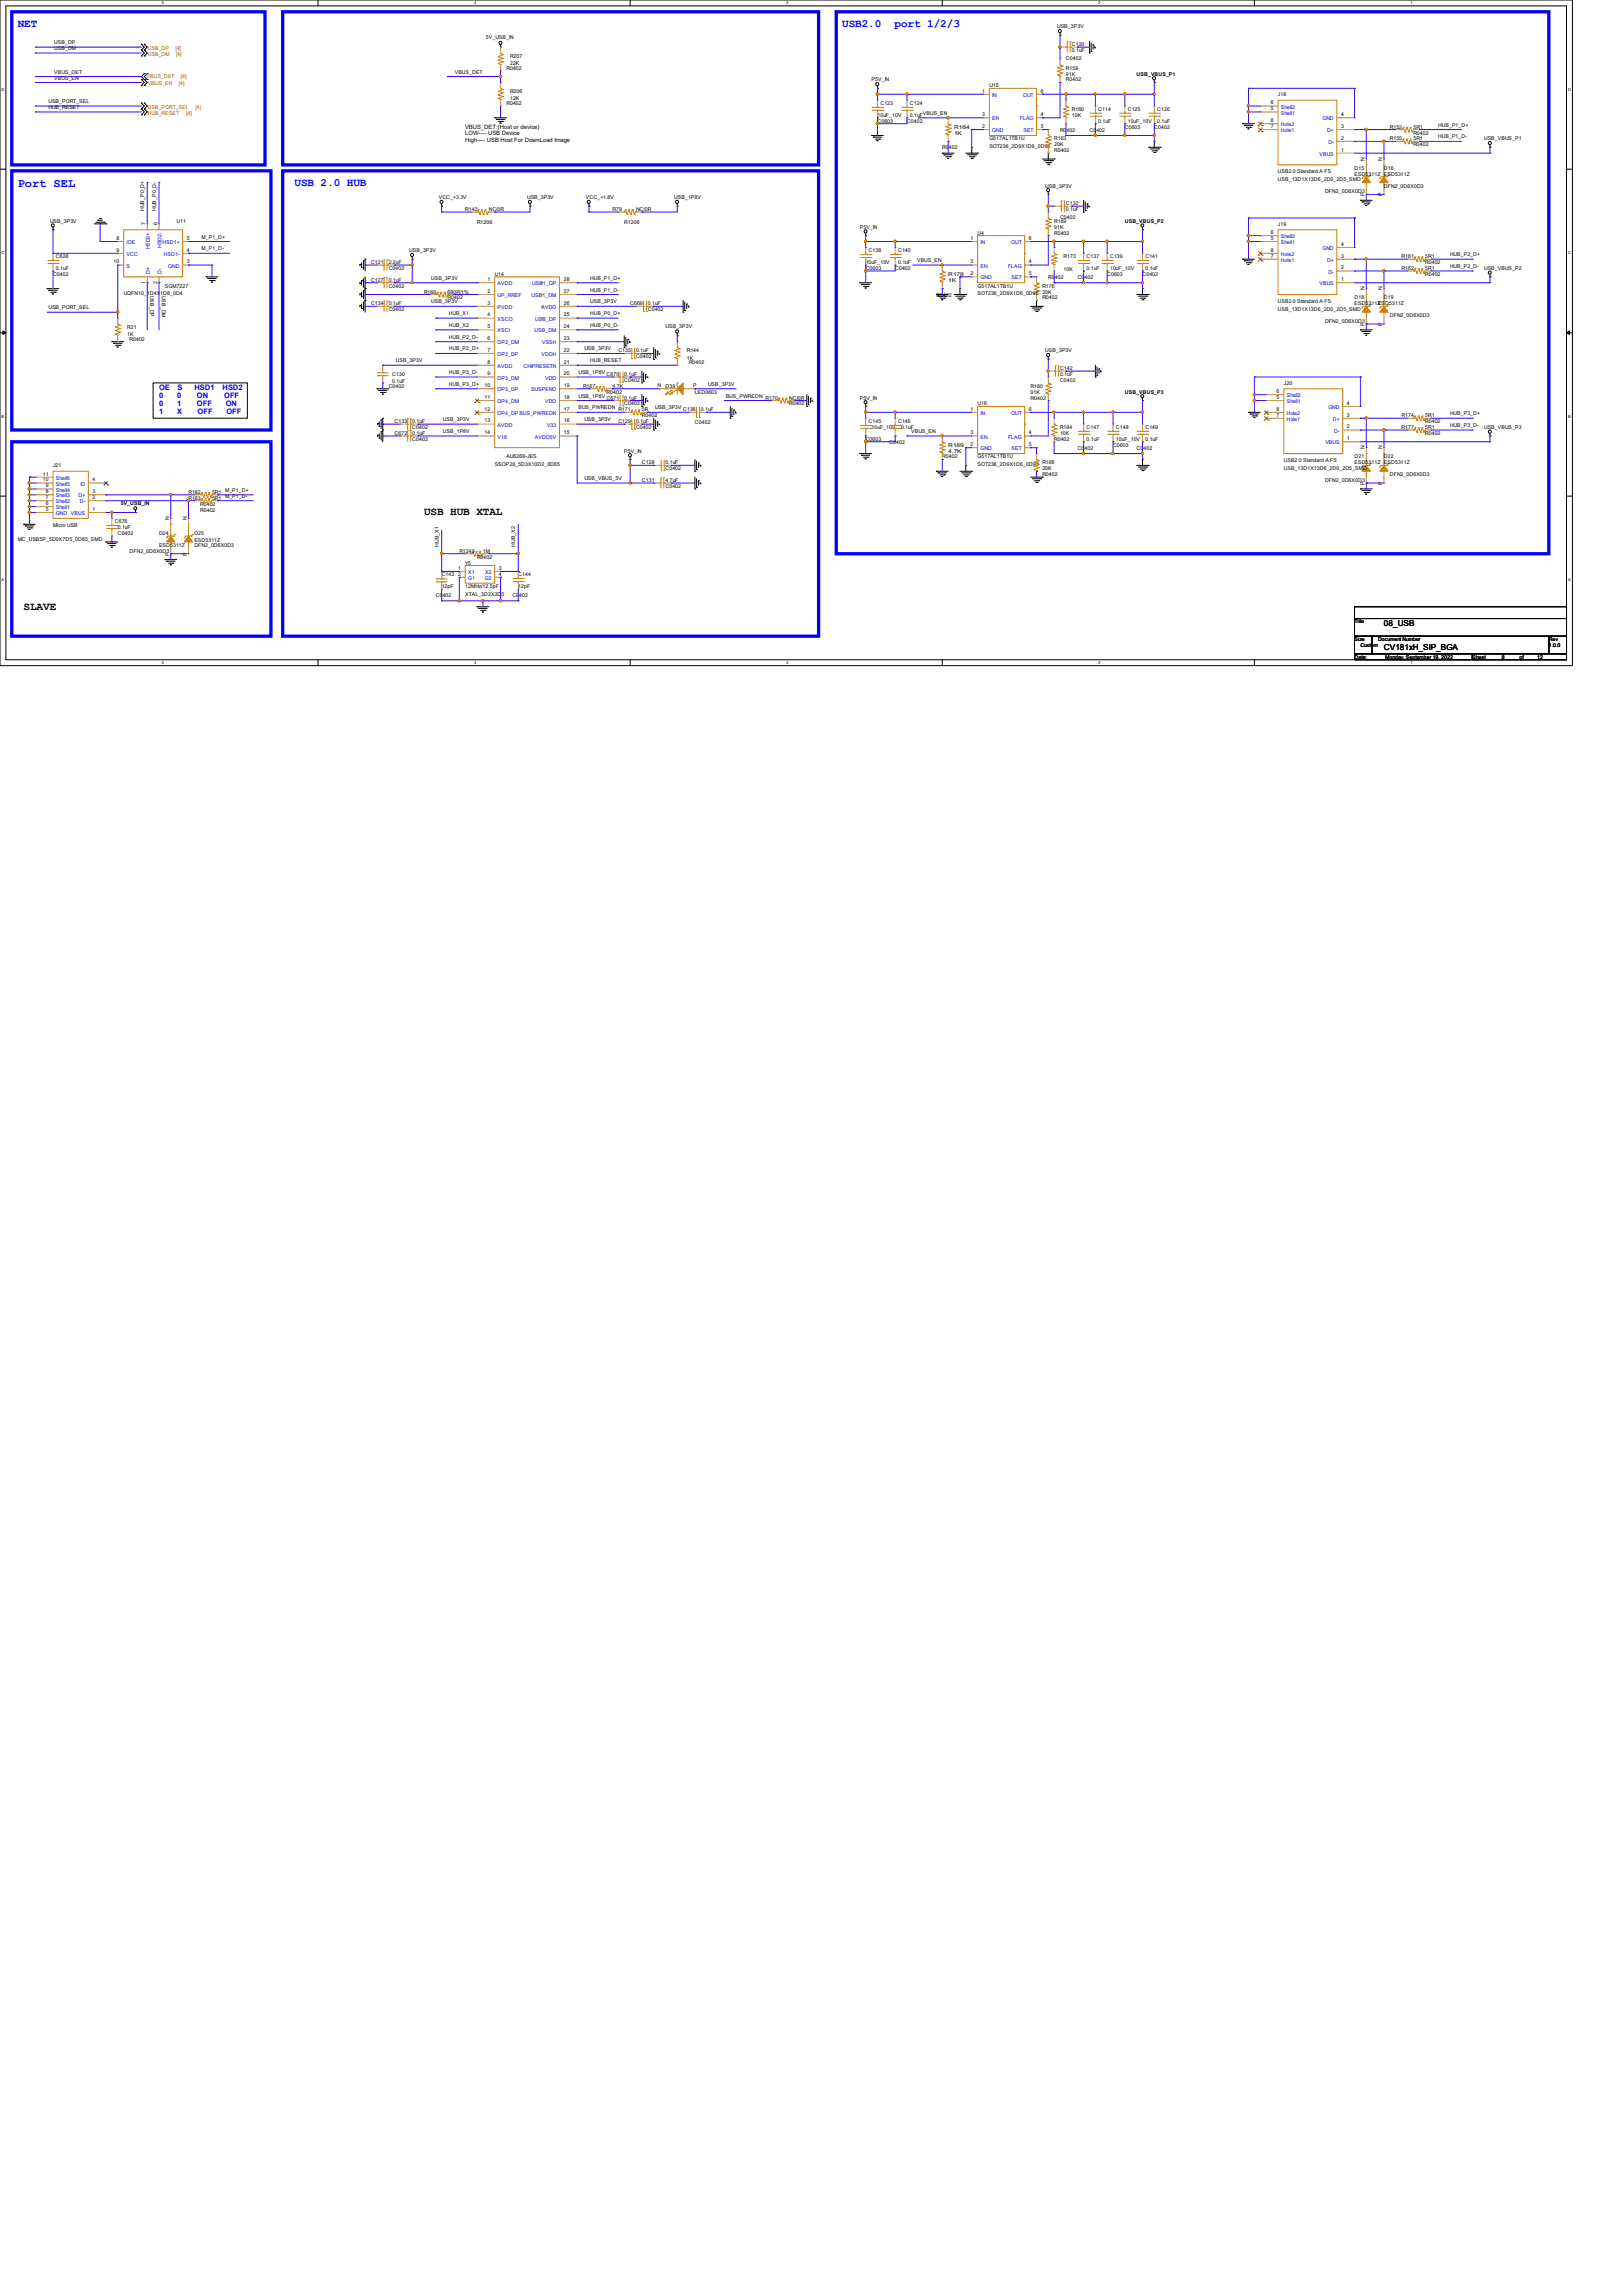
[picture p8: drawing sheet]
<svg xmlns="http://www.w3.org/2000/svg" width="210mm" height="297mm" viewBox="0 0 210 297" stroke-linecap="round" stroke-linejoin="round" font-family="sans-serif">
<defs><g id="words">
<text font-size="1.6" fill="#00f" x="2.3" y="24.1">Port SEL</text>
<g font-size="1.4" fill="#00f">
<text x="2.3" y="3.4">NET</text>
<text x="109" y="3.4">USB2.0</text>
<text x="115.7" y="3.4">port 1/2/3</text>
<text x="38.1" y="24">USB 2.0 HUB</text>
</g>
<g font-size="1.4">
<text x="54.9" y="66.7">USB HUB XTAL</text>
<text x="3" y="78.9">SLAVE</text>
</g>
<g font-size="1.1">
<text x="179.1" y="81">08_USB</text>
<text x="179.1" y="84">CV181xH_SIP_BGA</text>
</g>
<g font-size="1" fill="#00f">
<text x="20.6" y="50.5">OE</text>
<text x="20.6" y="51.5">0</text>
<text x="20.6" y="52.5">0</text>
<text x="20.6" y="53.5">1</text>
<text x="22.9" y="51.5">0</text>
<text x="22.9" y="52.5">1</text>
<text x="22.9" y="53.5">X</text>
<text x="23" y="50.5">S</text>
<text x="25.1" y="50.5">HSD1</text>
<text x="25.5" y="51.5">ON</text>
<text x="25.5" y="52.5">OFF</text>
<text x="25.6" y="53.5">OFF</text>
<text x="28.8" y="50.5">HSD2</text>
<text x="29" y="51.5">OFF</text>
<text x="29.2" y="52.5">ON</text>
<text x="29.3" y="53.5">OFF</text>
</g>
<g font-size=".8">
<text x="60.2" y="16.7">VBUS_DET:(Host or device)</text>
<text x="60.2" y="17.5">LOW---- USB Device</text>
<text x="60.2" y="18.3">High---- USB Host For DownLoad Image</text>
</g>
<g font-size=".7">
<text x="7" y="5.7">USB_DP</text>
<text x="62.9" y="5">5V_USB_IN</text>
<text x="136.8" y="3.7">USB_3P3V</text>
<text x="138.7" y="6">C120</text>
<text x="7" y="6.5">USB_DM</text>
<text x="7" y="9.5">VBUS_DET</text>
<text x="7" y="10.3">VBUS_EN</text>
<text x="58.8" y="9.5">VBUS_DET</text>
<text x="65.5" y="9">R0402</text>
<text x="66" y="7.5">R207</text>
<text x="66" y="8.4">22K</text>
<text x="112.8" y="10.5">P5V_IN</text>
<text x="127.1" y="12">1</text>
<text x="128" y="11.3">U15</text>
<text x="134.7" y="12">6</text>
<text x="137.9" y="7.7">C0402</text>
<text x="137.9" y="9">R159</text>
<text x="137.9" y="9.8">91K</text>
<text x="137.9" y="10.5">R0402</text>
<text x="138.7" y="6.7">0.1uF</text>
<text x="147.1" y="9.8">USB_VBUS_P1</text>
<text x="6.3" y="13.3">USB_PORT_SEL</text>
<text x="6.3" y="14.1">HUB_RESET</text>
<text x="65.5" y="13.6">R0402</text>
<text x="66" y="12.1">R206</text>
<text x="66" y="13">12K</text>
<text x="113.5" y="15.1">10uF_10V</text>
<text x="113.5" y="15.9">C0603</text>
<text x="113.9" y="13.6">C123</text>
<text x="117.3" y="15.9">C0402</text>
<text x="117.7" y="13.6">C124</text>
<text x="117.7" y="15.1">0.1uF</text>
<text x="119.4" y="14.9">VBUS_EN</text>
<text x="123.4" y="16.6">R164</text>
<text x="123.4" y="17.4">1K</text>
<text x="127.1" y="15">3</text>
<text x="127.1" y="16.6">2</text>
<text x="134.7" y="16.6">5</text>
<text x="134.7" y="15">4</text>
<text x="137.2" y="17">R0402</text>
<text x="138.7" y="14.4">R160</text>
<text x="138.7" y="15.1">10K</text>
<text x="141" y="17">C0402</text>
<text x="142.1" y="14.4">C114</text>
<text x="142.1" y="15.9">0.1uF</text>
<text x="145.5" y="16.6">C0603</text>
<text x="145.9" y="14.4">C125</text>
<text x="145.9" y="15.9">10uF_10V</text>
<text x="149.4" y="16.6">C0402</text>
<text x="149.7" y="14.4">C126</text>
<text x="149.7" y="15.9">0.1uF</text>
<text x="164.4" y="14.3">5</text>
<text x="164.4" y="13.5">6</text>
<text x="164.4" y="16.6">7</text>
<text x="164.4" y="15.8">8</text>
<text x="165.4" y="12.4">J18</text>
<text x="173.5" y="16.6">3</text>
<text x="173.5" y="15">4</text>
<text x="179.8" y="16.6">R152</text>
<text x="182.9" y="16.6">5R1</text>
<text x="182.9" y="17.4">R0402</text>
<text x="186.1" y="16.4">HUB_P1_D+</text>
<text x="186.1" y="17.9">HUB_P1_D-</text>
<text x="121.9" y="19.3">R0402</text>
<text x="128" y="18.2">G517AL1TB1U</text>
<text x="128" y="19.1">SOT236_2D9X1D6_0D95</text>
<text x="136.4" y="18.2">R163</text>
<text x="136.4" y="18.9">20K</text>
<text x="136.4" y="19.7">R0402</text>
<text x="165.4" y="22.4">USB2.0 Standard A FS</text>
<text x="165.4" y="23.4">USB_13D1X13D6_2D0_2D5_SMD</text>
<text x="173.5" y="19.6">1</text>
<text x="173.5" y="18.1">2</text>
<text x="175.3" y="22">D15</text>
<text x="175.3" y="22.7">ESD5311Z ESD5311Z</text>
<text x="176.6" y="20.8" transform="rotate(-90 176.6 20.8)">N</text>
<text x="178.9" y="20.8" transform="rotate(-90 178.9 20.8)">N</text>
<text x="179.1" y="22">D16</text>
<text x="179.8" y="18.2">R155</text>
<text x="182.9" y="18.2">5R1</text>
<text x="182.9" y="18.9">R0402</text>
<text x="192" y="18.2">USB_VBUS_P1</text>
<text x="6.5" y="28.8">USB_3P3V</text>
<text x="18.7" y="27.3" transform="rotate(-90 18.7 27.3)">HUB_P0_D+</text>
<text x="18.8" y="29.2" transform="rotate(-90 18.8 29.2)">7</text>
<text x="20.2" y="27.3" transform="rotate(-90 20.2 27.3)">HUB_P0_D-</text>
<text x="20.4" y="29.2" transform="rotate(-90 20.4 29.2)">6</text>
<text x="22.9" y="28.8">U11</text>
<text x="56.8" y="25.8">VCC_+3.3V</text>
<text x="60.2" y="27.3">R142</text>
<text x="61.7" y="28.9">R1206</text>
<text x="63.2" y="27.3">NC/0R</text>
<text x="68.2" y="25.8">USB_3P3V</text>
<text x="75.8" y="25.8">VCC_+1.8V</text>
<text x="79.2" y="27.3">R79</text>
<text x="80.8" y="28.9">R1206</text>
<text x="82.3" y="27.3">NC/0R</text>
<text x="87.2" y="25.8">USB_1P8V</text>
<text x="111.3" y="29.6">P5V_IN</text>
<text x="135.3" y="24.3">USB_3P3V</text>
<text x="136.4" y="28.8">R169</text>
<text x="136.4" y="29.6">91K</text>
<text x="137.2" y="28.3">C0402</text>
<text x="137.9" y="26.5">C132</text>
<text x="137.9" y="27.3">0.1uF</text>
<text x="145.5" y="28.8">USB_VBUS_P2</text>
<text x="165.4" y="29.2">J19</text>
<text x="171.4" y="25">DFN2_0D6X0D3</text>
<text x="176.6" y="25.4" transform="rotate(-90 176.6 25.4)">P</text>
<text x="178.9" y="25.4" transform="rotate(-90 178.9 25.4)">P</text>
<text x="179.1" y="24.3">DFN2_0D6X0D3</text>
<text x="6.9" y="35.7">C0402</text>
<text x="7.2" y="33.4">C626</text>
<text x="7.2" y="34.9">0.1uF</text>
<text x="14.7" y="34.1">10</text>
<text x="15.1" y="32.6">9</text>
<text x="15.1" y="31">8</text>
<text x="24.2" y="31">5</text>
<text x="24.2" y="32.6">4</text>
<text x="24.2" y="34.1">3</text>
<text x="26.1" y="30.9">M_P1_D+</text>
<text x="26.1" y="32.4">M_P1_D-</text>
<text x="48" y="34.2">C121</text>
<text x="50.3" y="34.2">2.2uF</text>
<text x="50.3" y="34.9">C0402</text>
<text x="53" y="32.6">USB_3P3V</text>
<text x="64" y="35.7">U14</text>
<text x="112" y="34.2">10uF_10V</text>
<text x="112" y="34.9">C0603</text>
<text x="112.4" y="32.6">C138</text>
<text x="115.8" y="34.9">C0402</text>
<text x="116.2" y="32.6">C140</text>
<text x="116.2" y="34.2">0.1uF</text>
<text x="118.7" y="33.9">VBUS_EN</text>
<text x="122.7" y="35.7">R178</text>
<text x="125.6" y="31">1</text>
<text x="125.6" y="34.1">3</text>
<text x="125.6" y="35.6">2</text>
<text x="126.5" y="30.4">U4</text>
<text x="133.1" y="35.6">5</text>
<text x="133.1" y="34.1">4</text>
<text x="133.1" y="31">6</text>
<text x="136.4" y="30.4">R0402</text>
<text x="137.6" y="33.4">R173</text>
<text x="137.6" y="35.1">10K</text>
<text x="140.6" y="33.4">C137</text>
<text x="140.6" y="34.9">0.1uF</text>
<text x="143.3" y="35.7">C0603</text>
<text x="143.6" y="33.4">C139</text>
<text x="143.6" y="34.9">10uF_10V</text>
<text x="147.8" y="35.7">C0402</text>
<text x="148.2" y="33.4">C141</text>
<text x="148.2" y="34.9">0.1uF</text>
<text x="164.4" y="31">5</text>
<text x="164.4" y="30.3">6</text>
<text x="164.4" y="33.3">7</text>
<text x="164.4" y="32.6">8</text>
<text x="173.5" y="34.8">2</text>
<text x="173.5" y="33.3">3</text>
<text x="173.5" y="31.8">4</text>
<text x="181.4" y="34.9">R162</text>
<text x="181.4" y="33.4">R161</text>
<text x="184.4" y="34.9">5R1</text>
<text x="184.4" y="35.7">R0402</text>
<text x="184.4" y="33.4">5R1</text>
<text x="184.4" y="34.2">R0402</text>
<text x="187.6" y="33.1">HUB_P2_D+</text>
<text x="187.6" y="34.7">HUB_P2_D-</text>
<text x="192" y="34.9">USB_VBUS_P2</text>
<text x="6.3" y="40">USB_PORT_SEL</text>
<text x="16" y="38.2">UQFN10_1D4X</text>
<text x="18.8" y="36.7" transform="rotate(-90 18.8 36.7)">1</text>
<text x="19.4" y="38.3" transform="rotate(90 19.4 38.3)">USB_DP</text>
<text x="20.4" y="36.7" transform="rotate(-90 20.4 36.7)">2</text>
<text x="20.7" y="38.2">1D8_0D4</text>
<text x="21" y="38.3" transform="rotate(90 21 38.3)">USB_DM</text>
<text x="21.3" y="37.2">SGM7227</text>
<text x="48" y="39.5">C134</text>
<text x="48" y="36.4">C127</text>
<text x="50.3" y="39.5">0.1uF</text>
<text x="50.3" y="40.3">C0402</text>
<text x="50.3" y="36.4">0.1uF</text>
<text x="50.3" y="37.2">C0402</text>
<text x="54.9" y="38">R166</text>
<text x="55.8" y="36.2">USB_3P3V</text>
<text x="55.8" y="39.2">USB_3P3V</text>
<text x="57.9" y="38">680R/1%</text>
<text x="57.9" y="38.7">R0402</text>
<text x="58.1" y="40.8">HUB_X1</text>
<text x="63.1" y="36.4">1</text>
<text x="63.1" y="37.9">2</text>
<text x="63.1" y="39.4">3</text>
<text x="63.1" y="40.9">4</text>
<text x="72.9" y="36.4">28</text>
<text x="72.9" y="37.9">27</text>
<text x="72.9" y="39.4">26</text>
<text x="72.9" y="40.9">25</text>
<text x="76.4" y="36.2">HUB_P1_D+</text>
<text x="76.4" y="37.7">HUB_P1_D-</text>
<text x="76.4" y="39.2">USB_3P3V</text>
<text x="76.4" y="40.8">HUB_P0_D+</text>
<text x="81.5" y="39.5">C669</text>
<text x="83.8" y="39.5">0.1uF</text>
<text x="83.8" y="40.3">C0402</text>
<text x="121.2" y="38.4">R0402</text>
<text x="122.7" y="36.4">1K</text>
<text x="126.5" y="37.2">G517AL1TB1U</text>
<text x="126.5" y="38.2">SOT236_2D9X1D6_0D95</text>
<text x="134.9" y="37.2">R176</text>
<text x="134.9" y="38">20K</text>
<text x="134.9" y="38.7">R0402</text>
<text x="135.6" y="36.1">R0402</text>
<text x="139.4" y="36.1">C0402</text>
<text x="165.4" y="39.2">USB2.0 Standard A FS</text>
<text x="165.4" y="40.2">USB_13D1X13D6_2D0_2D5_SMD</text>
<text x="171.4" y="41.8">DFN2_0D6X0D3</text>
<text x="173.5" y="36.4">1</text>
<text x="175.3" y="38.7">D18</text>
<text x="175.3" y="39.5">ESD5311Z</text>
<text x="176.6" y="37.5" transform="rotate(-90 176.6 37.5)">N</text>
<text x="178.3" y="39.5">ESD5311Z</text>
<text x="178.9" y="37.5" transform="rotate(-90 178.9 37.5)">N</text>
<text x="179.1" y="38.7">D19</text>
<text x="179.8" y="41">DFN2_0D6X0D3</text>
<text x="16.5" y="42.5">R21</text>
<text x="16.5" y="43.5">1K</text>
<text x="16.8" y="44.1">R0402</text>
<text x="51.2" y="46.9">USB_3P3V</text>
<text x="58.1" y="42.3">HUB_X2</text>
<text x="58.1" y="43.8">HUB_P2_D-</text>
<text x="58.1" y="45.3">HUB_P2_D+</text>
<text x="63.1" y="44">6</text>
<text x="63.1" y="42.5">5</text>
<text x="63.1" y="45.5">7</text>
<text x="63.1" y="47">8</text>
<text x="72.9" y="42.5">24</text>
<text x="72.9" y="44">23</text>
<text x="72.9" y="45.5">22</text>
<text x="72.9" y="47">21</text>
<text x="75.6" y="45.3">USB_3P3V</text>
<text x="76.4" y="42.3">HUB_P0_D-</text>
<text x="76.4" y="46.9">HUB_RESET</text>
<text x="80" y="45.6">C135</text>
<text x="82.3" y="45.6">0.1uF</text>
<text x="82.3" y="46.4">C0402</text>
<text x="86.1" y="42.4">USB_3P3V</text>
<text x="88.9" y="45.6">R144</text>
<text x="88.9" y="46.5">1K</text>
<text x="89.2" y="47.1">R0402</text>
<text x="135.3" y="45.6">USB_3P3V</text>
<text x="137.2" y="47.9">C142</text>
<text x="176.6" y="42.2" transform="rotate(-90 176.6 42.2)">P</text>
<text x="178.9" y="42.2" transform="rotate(-90 178.9 42.2)">P</text>
<text x="50.3" y="50.2">C0402</text>
<text x="50.8" y="48.6">C130</text>
<text x="50.8" y="49.6">0.1uF</text>
<text x="58.1" y="48.4">HUB_P3_D-</text>
<text x="58.1" y="49.9">HUB_P3_D+</text>
<text x="62.7" y="50.1">10</text>
<text x="62.7" y="51.6">11</text>
<text x="62.7" y="53.1">12</text>
<text x="63.1" y="48.6">9</text>
<text x="72.9" y="48.6">20</text>
<text x="72.9" y="50.1">19</text>
<text x="72.9" y="51.6">18</text>
<text x="72.9" y="53.1">17</text>
<text x="74.8" y="48.4">USB_1P8V</text>
<text x="74.8" y="51.4">USB_1P8V</text>
<text x="74.8" y="53">BUS_PWREDN</text>
<text x="75.4" y="50.2">R167</text>
<text x="78.5" y="50.9">R0402</text>
<text x="78.5" y="51.7">C671</text>
<text x="78.5" y="48.6">C670</text>
<text x="79.2" y="50.2">4.7K</text>
<text x="80" y="53.2">R171</text>
<text x="80.8" y="51.7">0.1uF</text>
<text x="80.8" y="52.5">C0402</text>
<text x="80.8" y="48.6">0.1uF</text>
<text x="80.8" y="49.4">C0402</text>
<text x="83.1" y="53.2">0R</text>
<text x="83.1" y="54">R0402</text>
<text x="84.8" y="53">USB_3P3V</text>
<text x="85.1" y="50.1">N</text>
<text x="86.1" y="50.2">D39</text>
<text x="88.4" y="53.2">C136</text>
<text x="89.7" y="50.1">P</text>
<text x="89.9" y="50.9">LED0603</text>
<text x="90.7" y="53.2">0.1uF</text>
<text x="91.6" y="49.9">USB_3P3V</text>
<text x="93.9" y="51.4">BUS_PWREDN</text>
<text x="99.1" y="51.7">R170</text>
<text x="102.1" y="51.7">NC/0R</text>
<text x="102.1" y="52.5">R0402</text>
<text x="111.3" y="51.7">P5V_IN</text>
<text x="125.6" y="53.1">1</text>
<text x="126.5" y="52.5">U16</text>
<text x="133.1" y="53.1">6</text>
<text x="133.3" y="50.2">R180</text>
<text x="133.3" y="50.9">91K</text>
<text x="133.3" y="51.7">R0402</text>
<text x="137.2" y="48.6">0.1uF</text>
<text x="137.2" y="49.4">C0402</text>
<text x="145.5" y="50.9">USB_VBUS_P3</text>
<text x="165.2" y="51.6">5</text>
<text x="165.2" y="50.8">6</text>
<text x="165.2" y="53.9">7</text>
<text x="165.2" y="53.1">8</text>
<text x="166.1" y="49.8">J20</text>
<text x="174.3" y="53.9">3</text>
<text x="174.3" y="52.4">4</text>
<text x="181.4" y="54">R174</text>
<text x="184.4" y="54">5R1</text>
<text x="187.6" y="53.7">HUB_P3_D+</text>
<text x="51.1" y="54.7">C133</text>
<text x="51.1" y="56.3">C672</text>
<text x="53.3" y="54.7">0.1uF</text>
<text x="53.3" y="55.5">C0402</text>
<text x="53.3" y="56.3">0.1uF</text>
<text x="53.3" y="57">C0402</text>
<text x="57.3" y="54.5">USB_3P3V</text>
<text x="57.3" y="56">USB_1P8V</text>
<text x="62.7" y="54.7">13</text>
<text x="62.7" y="56.2">14</text>
<text x="65.5" y="59.3">AU6268-JES</text>
<text x="72.9" y="54.7">16</text>
<text x="72.9" y="56.2">15</text>
<text x="75.6" y="54.5">USB_3P3V</text>
<text x="80" y="54.7">C129</text>
<text x="80.8" y="58.5">P5V_IN</text>
<text x="82.3" y="54.7">0.1uF</text>
<text x="82.3" y="55.5">C0402</text>
<text x="89.9" y="54.8">C0402</text>
<text x="112" y="57">C0603</text>
<text x="112.4" y="54.7">C145</text>
<text x="112.8" y="55.5">10uF_10V</text>
<text x="115.1" y="57.4">C0402</text>
<text x="116.2" y="54.7">C146</text>
<text x="116.6" y="55.5">0.1uF</text>
<text x="117.9" y="56">VBUS_EN</text>
<text x="121.9" y="59.3">R0402</text>
<text x="122.7" y="57.8">R189</text>
<text x="122.7" y="58.5">4.7K</text>
<text x="125.6" y="56.2">3</text>
<text x="125.6" y="57.7">2</text>
<text x="126.5" y="59.3">G517AL1TB1U</text>
<text x="133.1" y="57.7">5</text>
<text x="133.1" y="56.2">4</text>
<text x="136.4" y="57">R0402</text>
<text x="137.2" y="55.5">R184</text>
<text x="137.2" y="56.3">10K</text>
<text x="139.4" y="58.2">C0402</text>
<text x="140.6" y="55.5">C147</text>
<text x="140.6" y="57">0.1uF</text>
<text x="144" y="57.8">C0603</text>
<text x="144.4" y="55.5">C148</text>
<text x="144.4" y="57">10uF_10V</text>
<text x="147.1" y="58.2">C0402</text>
<text x="148.2" y="55.5">C149</text>
<text x="148.2" y="57">0.1uF</text>
<text x="166.1" y="59.8">USB2.0 Standard A FS</text>
<text x="174.3" y="56.9">1</text>
<text x="174.3" y="55.4">2</text>
<text x="175.3" y="59.3">D21</text>
<text x="176.6" y="58.1" transform="rotate(-90 176.6 58.1)">N</text>
<text x="178.9" y="58.1" transform="rotate(-90 178.9 58.1)">N</text>
<text x="179.1" y="59.3">D22</text>
<text x="181.4" y="55.5">R177</text>
<text x="184.4" y="55.5">5R1</text>
<text x="184.4" y="56.3">R0402</text>
<text x="184.4" y="54.7">R0402</text>
<text x="187.6" y="55.2">HUB_P3_D-</text>
<text x="192" y="55.5">USB_VBUS_P3</text>
<text x="5.5" y="62.3">10</text>
<text x="5.5" y="61.5">11</text>
<text x="5.9" y="65.3">6</text>
<text x="5.9" y="64.6">7</text>
<text x="5.9" y="63.8">8</text>
<text x="5.9" y="63">9</text>
<text x="6.9" y="60.5">J21</text>
<text x="12" y="64.6">2</text>
<text x="12" y="63.8">3</text>
<text x="12" y="62.3">4</text>
<text x="15.6" y="65.3">5V_USB_IN</text>
<text x="24.4" y="63.9">R182</text>
<text x="24.4" y="64.6">R183</text>
<text x="25.9" y="65.5">R0402</text>
<text x="27.4" y="63.9">5R1</text>
<text x="27.4" y="64.6">5R1</text>
<text x="29.1" y="63.6">M_P1_D+</text>
<text x="29.1" y="64.4">M_P1_D-</text>
<text x="64" y="60.3">SSOP28_5D3X10D2_0D65</text>
<text x="75.6" y="62.1">USB_VBUS_5V</text>
<text x="83.1" y="60.1">C128</text>
<text x="83.1" y="62.4">C131</text>
<text x="86.1" y="60.1">0.1uF</text>
<text x="86.1" y="60.8">C0402</text>
<text x="86.1" y="62.4">4.7uF</text>
<text x="86.1" y="63.1">C0402</text>
<text x="126.5" y="60.3">SOT236_2D9X1D6_0D95</text>
<text x="134.9" y="60.1">R186</text>
<text x="134.9" y="60.8">20K</text>
<text x="134.9" y="61.6">R0402</text>
<text x="166.1" y="60.7">USB_13D1X13D6_2D0_2D5_SMD</text>
<text x="171.4" y="62.4">DFN2_0D6X0D3</text>
<text x="175.3" y="60.1">ESD5311Z ESD5311Z</text>
<text x="176.6" y="62.7" transform="rotate(-90 176.6 62.7)">P</text>
<text x="178.9" y="62.7" transform="rotate(-90 178.9 62.7)">P</text>
<text x="179.8" y="61.6">DFN2_0D6X0D3</text>
<text x="2.3" y="70">MC_USB5P_5D0X7D5_0D65_SMD</text>
<text x="5.9" y="66.1">5</text>
<text x="6.9" y="68.2">Micro USB</text>
<text x="12" y="66.1">1</text>
<text x="14.9" y="67.7">C678</text>
<text x="15.2" y="68.5">0.1uF</text>
<text x="15.2" y="69.2">C0402</text>
<text x="16.8" y="71.5">DFN2_0D6X0D3</text>
<text x="20.6" y="69.2">D24</text>
<text x="20.6" y="70.7">ESD5311Z</text>
<text x="21.9" y="71.9" transform="rotate(-90 21.9 71.9)">P</text>
<text x="21.9" y="67.3" transform="rotate(-90 21.9 67.3)">N</text>
<text x="24.2" y="67.3" transform="rotate(-90 24.2 67.3)">N</text>
<text x="24.2" y="71.9" transform="rotate(-90 24.2 71.9)">P</text>
<text x="25.1" y="69.2">D25</text>
<text x="25.1" y="70.1">ESD5311Z</text>
<text x="25.1" y="70.7">DFN2_0D6X0D3</text>
<text x="25.9" y="66.3">R0402</text>
<text x="56.8" y="70.7" transform="rotate(-90 56.8 70.7)">HUB_X1</text>
<text x="59.4" y="71.5">R1243</text>
<text x="62.5" y="71.5">1M</text>
<text x="66.7" y="70.7" transform="rotate(-90 66.7 70.7)">HUB_X2</text>
<text x="56.4" y="77.2">C0402</text>
<text x="57.1" y="74.5">C143</text>
<text x="57.1" y="76.1">12pF</text>
<text x="59.3" y="73.7">1</text>
<text x="59.3" y="74.5">2</text>
<text x="60.2" y="73">Y5</text>
<text x="60.2" y="76.1">12MHz/12.5pF</text>
<text x="60.2" y="77">XTAL_3D2X2D</text>
<text x="61.7" y="72.3">R0402</text>
<text x="64.6" y="73.7">3</text>
<text x="64.6" y="74.5">4</text>
<text x="64.9" y="77">5</text>
<text x="66.3" y="77.2">C0402</text>
<text x="67.1" y="74.5">C144</text>
<text x="67.1" y="76.1">12pF</text>
<text x="175.3" y="80.6">Title</text>
<text x="175.3" y="82.9">Size</text>
<text x="176" y="83.7">Custom</text>
<text x="178.3" y="82.9">Document Number</text>
<text x="200.4" y="82.9">Rev</text>
<text x="200.4" y="83.7">1.0.0</text>
<text x="175.3" y="85.2">Date:</text>
<text x="179.2" y="85.2">Monday, September 19, 2022</text>
<text x="190.5" y="85.2">Sheet</text>
<text x="194.3" y="85.2">8</text>
<text x="196.6" y="85.2">of</text>
<text x="198.9" y="85.2">12</text>
</g>
<g font-size=".7" fill="#f00">
<text x="19" y="10.1">VBUS_DET</text>
<text x="19.1" y="6.4">USB_DP</text>
<text x="19.1" y="7.2">USB_DM</text>
<text x="19.1" y="11">VBUS_EN</text>
<text x="22.7" y="6.4">[4]</text>
<text x="22.8" y="7.2">[4]</text>
<text x="23.2" y="11">[4]</text>
<text x="23.4" y="10.1">[4]</text>
<text x="19.1" y="14.1">USB_PORT_SEL</text>
<text x="19.1" y="14.8">HUB_RESET</text>
<text x="24.1" y="14.8">[4]</text>
<text x="25.3" y="14.1">[4]</text>
</g>
<g font-size=".7" fill="#00c">
<text x="128.4" y="12.5">IN</text>
<text x="128.4" y="15.6">EN</text>
<text x="128.4" y="17.1">GND</text>
<text x="132" y="15.6">FLAG</text>
<text x="132.4" y="12.5">OUT</text>
<text x="132.4" y="17.1">SET</text>
<text x="165.7" y="14.8">Shell1</text>
<text x="165.7" y="14.1">Shell2</text>
<text x="165.7" y="17.1">Hole1</text>
<text x="165.7" y="16.3">Hole2</text>
<text x="171.1" y="15.6">GND</text>
<text x="171.7" y="17.1">D+</text>
<text x="170.7" y="20.2">VBUS</text>
<text x="171.9" y="18.6">D-</text>
<text x="16.4" y="33.1">VCC</text>
<text x="16.4" y="34.6">S</text>
<text x="16.4" y="31.6">/OE</text>
<text x="19.4" y="35.4" transform="rotate(-90 19.4 35.4)">D+</text>
<text x="19.4" y="32.3" transform="rotate(-90 19.4 32.3)">HSD2+</text>
<text x="20.9" y="35.4" transform="rotate(-90 20.9 35.4)">D-</text>
<text x="20.9" y="32.1" transform="rotate(-90 20.9 32.1)">HSD2-</text>
<text x="21" y="31.6">HSD1+</text>
<text x="21.2" y="33.1">HSD1-</text>
<text x="21.8" y="34.6">GND</text>
<text x="126.9" y="31.6">IN</text>
<text x="126.9" y="34.6">EN</text>
<text x="130.4" y="34.6">FLAG</text>
<text x="130.9" y="31.6">OUT</text>
<text x="165.7" y="31.6">Shell1</text>
<text x="165.7" y="30.8">Shell2</text>
<text x="165.7" y="33.9">Hole1</text>
<text x="165.7" y="33.1">Hole2</text>
<text x="171.1" y="32.3">GND</text>
<text x="171.7" y="33.9">D+</text>
<text x="171.9" y="35.4">D-</text>
<text x="64.4" y="36.9">AVDD</text>
<text x="64.4" y="38.4">UP_RREF</text>
<text x="64.4" y="40">PVDD</text>
<text x="64.4" y="41.5">XSCO</text>
<text x="68.8" y="38.4">USB1_DM</text>
<text x="68.9" y="36.9">USB1_DP</text>
<text x="69.3" y="41.5">USB_DP</text>
<text x="70.1" y="40">AVDD</text>
<text x="126.9" y="36.2">GND</text>
<text x="130.9" y="36.2">SET</text>
<text x="170.7" y="36.9">VBUS</text>
<text x="64.4" y="44.5">DP2_DM</text>
<text x="64.4" y="43">XSCI</text>
<text x="64.4" y="46.1">DP2_DP</text>
<text x="64.4" y="47.6">AVDD</text>
<text x="67.7" y="47.6">CHIPRESETN</text>
<text x="69.2" y="43">USB_DM</text>
<text x="70.1" y="46.1">VDDH</text>
<text x="70.1" y="44.5">VSSH</text>
<text x="64.4" y="50.6">DP3_DP</text>
<text x="64.4" y="52.2">DP4_DM</text>
<text x="64.4" y="49.1">DP3_DM</text>
<text x="64.4" y="53.7">DP4_DP BUS_PWREDN</text>
<text x="68.7" y="50.6">SUSPEND</text>
<text x="70.5" y="49.1">VDD</text>
<text x="70.5" y="52.2">VDD</text>
<text x="126.9" y="53.7">IN</text>
<text x="130.9" y="53.7">OUT</text>
<text x="166.5" y="52.2">Shell1</text>
<text x="166.5" y="51.4">Shell2</text>
<text x="166.5" y="53.7">Hole2</text>
<text x="171.9" y="52.9">GND</text>
<text x="64.4" y="55.2">AVDD</text>
<text x="64.4" y="56.7">V18</text>
<text x="69.2" y="56.7">AVDD5V</text>
<text x="70.8" y="55.2">V33</text>
<text x="126.9" y="56.7">EN</text>
<text x="126.9" y="58.3">GND</text>
<text x="130.4" y="56.7">FLAG</text>
<text x="130.9" y="58.3">SET</text>
<text x="166.5" y="54.4">Hole1</text>
<text x="171.5" y="57.5">VBUS</text>
<text x="172.5" y="54.4">D+</text>
<text x="172.6" y="56">D-</text>
<text x="7.2" y="65.9">Shell1</text>
<text x="7.2" y="65.1">Shell2</text>
<text x="7.2" y="64.3">Shell3</text>
<text x="7.2" y="63.6">Shell4</text>
<text x="7.2" y="62.8">Shell5</text>
<text x="7.2" y="62.1">Shell6</text>
<text x="10.2" y="64.3">D+</text>
<text x="10.3" y="65.1">D-</text>
<text x="10.4" y="62.8">ID</text>
<text x="7.2" y="66.6">GND</text>
<text x="9.2" y="66.6">VBUS</text>
<text x="60.6" y="74.3">X1</text>
<text x="60.6" y="75">G1</text>
<text x="62.7" y="75">G2</text>
<text x="62.8" y="74.3">X2</text>
</g>
<g font-size=".5">
<text x="21" y=".6">5</text>
<text x="61.3" y=".6">4</text>
<text x="101.7" y=".6">3</text>
<text x="142.1" y=".6">2</text>
<text x="182.5" y=".6">1</text>
<text x=".2" y="11.8">D</text>
<text x="202.9" y="11.8">D</text>
<text x=".2" y="32.9">C</text>
<text x="202.9" y="32.9">C</text>
<text x=".2" y="54.1">B</text>
<text x="202.9" y="54.1">B</text>
<text x=".2" y="75.2">A</text>
<text x="202.9" y="75.2">A</text>
<text x="21" y="85.9">5</text>
<text x="61.3" y="85.9">4</text>
<text x="101.7" y="85.9">3</text>
<text x="142.1" y="85.9">2</text>
<text x="182.5" y="85.9">1</text>
</g>
</g></defs>
<g fill="none" stroke="#000" stroke-width=".13">
<path d="M0 0h203.5v86.1h-203.5zM.8 .8h201.9v84.5h-201.9zM18.3 5.7h.1M18.3 6.5h.1M18.3 7.2h.1M18.3 10.3h.1M18.3 11h.1M18.3 13.3h.1M18.3 14.1h.1M18.3 14.9h.1M18.3 5.7l.4 .4-.4 .4M18.3 6.5l.4 .4-.4 .3"/>
<path d="M18.3 10.3l.4 .4-.4 .3M18.3 13.3l.4 .4-.4 .4M18.3 14.1l.4 .4-.4 .4M18.7 5.7h.1M18.7 6.5h.1M18.7 7.2h.1M18.7 10.3h.1M18.7 9.5h.1M18.7 11h.1M18.7 13.3h.1M18.7 14.1h.1M18.7 14.9h.1"/>
<path d="M18.7 5.7l.3 .4-.3 .4M18.7 6.5l.3 .4-.3 .3M18.7 9.5l-.4 .4 .7 .8-.3 .3M18.7 13.3l.3 .4-.3 .4M18.7 14.1l.3 .4-.3 .4M19 9.5h.1M19 10.3h.1M19 9.5l-.3 .4 .3 .4M41.1 0v.8M64 15.2h.1M64 15.2h1.5M64.2 15.5h.1"/>
<path d="M64.2 15.5h1.1M64.5 15.7h.6M64.7 15.9h.1M64.7 15.9h.2M64.8 6.1h.1M64.8 5.8v.3M65.1 15.7h.1M81.5 0v.8M112.8 17.5h.1M112.8 17.5h1.5M113 17.7h.1M113 17.7h1.1"/>
<path d="M113.2 18h.6M113.5 18.2h.1M113.5 11.4h.1M113.5 11.1v.3M113.8 18h.1M121.9 19.8h.1M121.9 0v.8M121.9 19.8h1.5M125 19.8h1.5M125.7 19h.1M125.7 19v.8M126.5 19.8h.1"/>
<path d="M135.6 19.8h.1M135.6 19.8v.8M137.2 4.6h.1M137.2 4.3v.3M141 6.9h.1M141 5.3v1.6M141.2 6.6h.1M141.2 5.5v1.1M141.4 5.8h.1M141.4 5.8v.6M141.6 6.2h.1M141.6 6v.2"/>
<path d="M148.6 19h1.5M148.8 19.3h1.1M149.1 19.5h.5M149.3 19.7h.1M149.4 10.7h.1M149.4 18.3h.1M149.4 10.4v.3M149.4 18.3v.7M149.4 19.7h.1M149.6 19.5h.1M149.9 19.3h.1M150.1 19h.1"/>
<path d="M160.8 16h.1M160.8 16h1.5M161 16.2h.1M161 16.2h1.1M161.2 16.5h.6M161.5 16.7h.1M161.8 16.5h.1M162.3 0v.8M192.8 19h.1M192.8 18.8v.2M0 21.9h.8M6.1 37.3h.1"/>
<path d="M6.1 37.3h1.5M6.3 37.5h.1M6.3 37.5h1.1M6.6 37.8h.6M6.8 38h.1M6.9 29.7h.1M6.9 29.4v.3M7.2 37.8h.1M12.2 29h1.5M12.4 28.7h1.1M12.7 28.5h.1M12.7 28.5h.6"/>
<path d="M12.9 28.3h.1M13 28.3h.1M13.5 28.7h.1M13.7 29h.1M26.7 35.8h.1M26.7 35.8h1.5M26.9 36h.1M26.9 36h1.1M27.1 36.3h.6M27.3 36.5h.1M27.3 36.5h.2M27.7 36.3h.1"/>
<path d="M46.6 34.2h.1M46.6 36.7h.1M46.6 38h.1M46.6 39.5h.1M46.6 34.2v.2M46.6 36.5v.2M46.6 38v.2M46.6 39.5v.2M46.8 34.6h.1M46.8 36.3h.1M46.8 38.4h.1M46.8 39.9h.1"/>
<path d="M46.8 34v.6M46.8 36.3v.6M46.8 37.8v.6M46.8 39.3v.6M47 33.7h.1M47 37.1h.1M47 37.5h.1M47 39.1h.1M47 33.7v1.1M47 36v1.1M47 37.5v1.2M47 39.1v1.1"/>
<path d="M47.2 33.5h.1M47.2 37.3h.1M47.2 38.9h.1M47.2 33.5v1.6M47.2 35.8v4.6M53.3 33.5h.1M53.3 33.2v.3M57.1 26.7h.1M57.1 26.4v.3M68.6 26.7h.1M68.6 26.4v.3M76.2 26.7h.1"/>
<path d="M76.2 26.4v.3M87.6 26.7h.1M87.6 26.4v.3M88.4 38.9v1.5M88.6 39.1v1.1M88.9 39.3h.1M88.9 39.3v.6M89.1 39.7h.1M89.1 39.5v.2M111.3 36.6h.1M111.3 36.6h1.5M111.5 36.8h.1"/>
<path d="M111.5 36.8h1.1M111.7 37h.6M111.9 37.3h.1M111.9 37.3h.2M112 30.5h.1M112 30.2v.3M112.3 37h.1M121.2 38.1h.1M121.2 38.1h1.5M121.4 38.3h.1M121.4 38.3h1.1M121.6 38.6h.6"/>
<path d="M121.8 38.8h.1M121.8 38.8h.2M122.1 20h.1M122.1 20h1.1M122.2 38.6h.1M122.4 20.3h.6M122.6 20.5h.1M122.6 20.5h.2M123 20.3h.1M123.4 38.1h1.6M123.7 38.3h1.1M123.9 38.6h.6"/>
<path d="M124.1 38.8h.2M124.2 37.3h.1M124.2 37.3v.8M124.3 38.8h.1M124.5 38.6h.1M124.8 38.3h.1M125 38.1h.1M125.2 20h1.1M125.4 20.3h.6M125.6 20.5h.2M125.8 20.5h.1M126 20.3h.1"/>
<path d="M126.3 20h.1M133.3 39.6h1.6M133.6 39.8h1.1M134.1 38.9h.1M134.1 38.9v.7M134.7 39.8h.1M134.9 39.6h.1M134.9 20.6h1.5M135.1 20.8h1.1M135.3 21h.6M135.6 21.3h.1M135.6 25.1h.1"/>
<path d="M135.6 24.8v.3M135.7 21.3h.1M135.9 21h.1M136.2 20.8h.1M136.4 20.6h.1M140.2 27.4h.1M140.2 25.9v1.5M140.4 27.2h.1M140.4 26.1v1.1M140.7 26.4h.1M140.7 26.4v.6M140.9 26.8h.1"/>
<path d="M140.9 26.6v.2M147.1 38.1h1.5M147.3 38.3h1.1M147.5 38.6h.6M147.7 38.8h.2M147.8 29.7h.1M147.8 37.3h.1M147.8 29.4v.3M147.8 37.3v.8M147.9 38.8h.1M148.1 38.6h.1M148.4 38.3h.1"/>
<path d="M148.6 38.1h.1M160.8 33.5h.1M160.8 33.5h1.5M161 33.7h.1M161 33.7h1.1M161.2 34h.6M161.5 34.2h.1M161.8 34h.1M176 25.9h.1M176 25.9h1.5M176.2 26.1h.1M176.2 26.1h1.1"/>
<path d="M176.5 26.4h.6M176.7 26.6h.1M176.7 26.6h.2M177.1 26.4h.1M192.8 35.8h.1M192.8 35.5v.3M202.7 21.9h.8M0 43.1h.8M.4 42.8l.4 .3-.4 .2zM14.5 44.2h.1M14.5 44.2h1.5M14.7 44.4h.1"/>
<path d="M14.7 44.4h1.1M14.9 44.7h.6M15.2 44.9h.1M15.5 44.7h.1M19.8 49.5h12.2v4.6h-12.2zM48.8 50.3h.1M48.8 50.3h1.5M48.9 54.8h.1M48.9 56.3h.1M48.9 54.8v.1M48.9 56.3v.2M49 50.5h.1"/>
<path d="M49 50.5h1.1M49.1 55.2h.1M49.1 56.7h.1M49.1 54.6v.6M49.1 56.1v.6M49.2 50.8h.6M49.3 54.3h.1M49.3 55.8h.1M49.3 54.3v1.1M49.3 55.8v1.1M49.4 51h.1M49.4 51h.2"/>
<path d="M49.5 54.1h.1M49.5 55.6h.1M49.5 54.1v3M49.8 50.8h.1M80.8 45h.1M80.8 43.4v1.6M81 44.7h.1M81 43.6v1.1M81.2 43.9h.1M81.2 43.9v.6M81.4 44.3h.1M81.4 44.1v.2"/>
<path d="M81.5 59.4h.1M81.5 59.1v.3M83.1 49.5h.1M83.1 52.6h.1M83.1 48v1.5M83.1 51.1v1.5M83.3 49.3h.1M83.3 52.4h.1M83.3 48.2v1.1M83.3 51.3v1.1M83.5 48.5h.1M83.5 51.5h.1"/>
<path d="M83.5 48.5v.6M83.5 51.5v.6M83.7 48.9h.1M83.7 51.9h.1M83.7 48.7v.2M83.7 51.7v.2M84.6 46.5h.1M84.6 55.6h.1M84.6 45v1.5M84.6 54.1v1.5M84.8 46.3h.1M84.8 55.4h.1"/>
<path d="M84.8 45.2v1.1M84.8 54.3v1.1M85 45.4h.1M85 54.6h.1M85 45.4v.6M85 54.6v.6M85.3 45.8h.1M85.3 54.9h.1M85.3 45.6v.2M85.3 54.8v.1M87.6 43.4h.1M87.6 43.1v.3"/>
<path d="M88.4 40.4h.1M88.6 40.2h.1M89.9 59.4v1.6M90.1 59.6v1.1M90.4 59.9h.1M90.4 59.9v.6M94.5 54.1h.1M94.5 52.6v1.5M94.7 53.9h.1M94.7 52.8v1.1M95 53h.1M95 53v.6"/>
<path d="M95.2 53.4h.1M95.2 53.3v.1M104.4 52.6h.1M104.4 51.1v1.5M104.6 52.4h.1M104.6 51.3v1.1M104.9 51.5h.1M104.9 51.5v.6M105.1 51.9h.1M105.1 51.7v.2M111.3 58.7h.1M111.3 58.7h1.5"/>
<path d="M111.5 58.9h.1M111.5 58.9h1.1M111.7 59.1h.6M111.9 59.4h.1M111.9 59.4h.2M112 52.6h.1M112 52.3v.3M112.3 59.1h.1M133.8 40.1h.6M134 40.3h.2M134.2 40.3h.1M134.4 40.1h.1"/>
<path d="M135.6 46.5h.1M135.6 46.2v.3M141.7 48.8h.1M141.7 47.2v1.6M141.9 48.6h.1M141.9 47.5v1.1M142.2 47.7h.1M142.2 47.7v.6M142.4 48.1h.1M142.4 47.9v.2M147.8 51.8h.1M147.8 59.4h.1"/>
<path d="M147.8 51.5v.3M147.8 59.4v.8M161.5 53.3h.1M161.5 53.3h1.6M161.8 53.6h.1M161.8 53.6h1.1M162 53.8h.6M162.2 54h.1M162.2 54h.2M162.6 53.8h.1M176 42.7h.1M176 42.7h1.5"/>
<path d="M176.2 42.9h.1M176.2 42.9h1.1M176.5 43.1h.6M176.7 43.3h.1M176.7 43.3h.2M177.1 43.1h.1M192.8 56.4h.1M192.8 56.1v.3M202.7 43.1l.4-.3v.5zM202.7 43.1h.8M0 64.2h.8M3 67.8h.1"/>
<path d="M3 67.8h1.6M3.3 68h.1M3.3 68h1.1M3.5 68.3h.6M3.7 68.5h.1M3.7 68.5h.2M4.1 68.3h.1M13.7 70.1h.1M13.7 70.1h1.5M13.9 70.3h.1M13.9 70.3h1.1M14.2 70.6h.6"/>
<path d="M14.4 70.8h.1M14.4 70.8h.2M14.8 70.6h.1M17.5 66.3h.1M17.5 66v.3M21.3 72.4h.1M21.3 72.4h1.6M21.5 72.6h.1M21.5 72.6h1.1M21.8 72.9h.6M22 73.1h.1M22 73.1h.2"/>
<path d="M22.4 72.9h.1M61.7 78.5h.1M61.7 78.5h1.5M61.9 78.7h.1M61.9 78.7h1.1M62.2 79h.6M62.4 79.2h.1M62.4 79.2h.2M62.8 79h.1M89.9 61h.1M89.9 63.2h.1M89.9 61.7v1.5"/>
<path d="M90.1 60.7h.1M90.1 63h.1M90.1 61.9v1.1M90.4 62.2h.1M90.4 62.2v.6M90.6 60.3h.1M90.6 62.6h.1M90.6 60.1v.2M90.6 62.4v.2M121.2 61h.1M121.2 61h1.5M121.4 61.2h.1"/>
<path d="M121.4 61.2h1.1M121.6 61.4h.6M121.8 61.6h.1M121.8 61.6h.2M122.2 61.4h.1M124.2 61h1.5M124.4 61.2h1.1M124.7 61.4h.6M124.9 61.6h.2M125 60.2h.1M125 60.2v.8M125.1 61.6h.1"/>
<path d="M125.3 61.4h.1M125.5 61.2h.1M125.7 61h.1M133.3 61.7h1.6M133.6 61.9h1.1M133.8 62.2h.6M134 62.4h.2M134.1 61h.1M134.1 61v.7M134.2 62.4h.1M134.4 62.2h.1M134.7 61.9h.1"/>
<path d="M134.9 61.7h.1M147.1 60.2h1.5M147.3 60.4h1.1M147.5 60.7h.6M147.7 60.9h.2M147.9 60.9h.1M148.1 60.7h.1M148.4 60.4h.1M148.6 60.2h.1M175.3 78.5h27.4v1.5h-27.4zM176 63.2h.1M176 63.2h1.5"/>
<path d="M176.2 63.5h.1M176.2 63.5h1.1M176.5 63.7h.6M176.7 63.9h.1M176.7 63.9h.2M177.1 63.7h.1M202.7 64.2h.8M41.1 85.3v.8M81.5 85.3v.8M121.9 85.3v.8M162.3 85.3v.8M175.3 80h27.4v2.3h-27.4z"/>
<path d="M175.3 82.3h2.2v2.3h-2.2zM175.3 84.6h15.2v.7h-15.2zM177.5 82.3h22.9v2.3h-22.9zM190.5 84.6h12.2v.7h-12.2zM200.4 82.3h2.3v2.3h-2.3z"/>
<circle cx="64.7" cy="5.5" r=".2"/>
<circle cx="113.5" cy="10.9" r=".2"/>
<circle cx="137.1" cy="4" r=".2"/>
<circle cx="149.3" cy="10.1" r=".2"/>
<circle cx="192.8" cy="18.5" r=".2"/>
<circle cx="6.8" cy="29.2" r=".2"/>
<circle cx="53.3" cy="33" r=".2"/>
<circle cx="57.1" cy="26.1" r=".2"/>
<circle cx="68.5" cy="26.1" r=".2"/>
<circle cx="76.2" cy="26.1" r=".2"/>
<circle cx="87.6" cy="26.1" r=".2"/>
<circle cx="112" cy="29.9" r=".2"/>
<circle cx="135.6" cy="24.6" r=".2"/>
<circle cx="147.8" cy="29.2" r=".2"/>
<circle cx="192.8" cy="35.3" r=".2"/>
<circle cx="81.5" cy="58.9" r=".2"/>
<circle cx="87.6" cy="42.9" r=".2"/>
<circle cx="112" cy="52" r=".2"/>
<circle cx="135.6" cy="45.9" r=".2"/>
<circle cx="147.8" cy="51.3" r=".2"/>
<circle cx="192.8" cy="55.8" r=".2"/>
<circle cx="17.5" cy="65.7" r=".2"/>
</g>
<path d="M.4 42.8l.4 .3-.4 .2zM202.7 43.1l.4-.3v.5z" fill="#000"/>
<path d="M1.5 1.5h32.8v19.8h-32.8zM36.6 1.5h69.3v19.8h-69.3zM108.2 1.5h92.2v70.1h-92.2zM1.5 22.1h33.6v33.5h-33.6zM36.6 22.1h69.3v60.2h-69.3zM1.5 57.1h33.6v25.2h-33.6z" fill="none" stroke="#00f" stroke-width=".42"/>
<g fill="none" stroke="#cc8006" stroke-width=".13">
<path d="M176.4 39.6h.8M176.8 38.1h.1M176.8 38.1v.8M177.2 39.6h.1M182.9 35.1h.1M183 35.1h.1M183.1 34.8h.1M183.1 34.8l-.1 .3M183.1 34.8l.2 .5M183.3 35.3h.1M183.6 34.8h.1M183.6 34.8l-.3 .5"/>
<path d="M183.6 34.8l.2 .5M183.8 35.3h.1M184 34.8h.1M184 34.8l-.2 .5M184 34.8l.2 .5M184.2 35.3h.1M184.4 35.1h.1M184.4 35.1l-.2 .2M176.8 40.4h.1M176.8 40.4v.7"/>
</g>
<path d="M182.1 35.1h.1M182.1 35.1h.8M184.4 35.1h.8M185.2 35.1h.1" fill="none" stroke="#a84" stroke-width=".13"/>
<path d="M176.8 39.6l.5 .8h-1.1z" fill-rule="evenodd" fill="#cc8006"/>
<g fill="none" stroke="#cc8006" stroke-width=".13">
<path d="M137.9 6.1h.2M138.1 6.1h.1M138.1 5.4h.1M138.1 5.4v1.4M138.5 5.4h.1M138.5 6.1h.1M138.5 6.1h.2M138.5 5.4v1.4M64 35.8h8.4v22.1h-8.4zM70.1 36.6h.1M70.1 38.1h.1M70.1 39.6h.1"/>
<path d="M176.2 39.8h.1M176.4 39.6l-.2 .2M176.8 39.6l.5 .8h-1.1zM176.8 39.6h.1M176.8 38.9v.7M177.3 39.4h.1M177.3 39.4l-.1 .2M182.9 33.5h.1M183 33.5h.1M183.1 33.2h.1M183.1 33.2l-.1 .3M183.1 33.2l.2 .6"/>
<path d="M183.3 33.8h.1M183.6 33.2h.1M183.6 33.2l-.3 .6M183.6 33.2l.2 .6M183.8 33.8h.1M184 33.2h.1M184 33.2l-.2 .6M184 33.2l.2 .6M184.2 33.8h.1M184.4 33.5h.1M184.4 33.5l-.2 .3M70.1 41.1h.1"/>
<path d="M77 50.3h.1M77.2 50h.1M77.2 50l-.2 .3M77.2 50l.2 .6M77.4 50.6h.1M77.6 50h.1M77.6 50l-.2 .6M77.6 50l.3 .6M77.9 50.6h.1M78.1 50h.1M78.1 50l-.2 .6M78.1 50l.2 .6"/>
<path d="M78.3 50.6h.1M78.5 50.3h.1M78.5 50.3l-.2 .3M100.6 51.8h.1M100.7 51.8h.1M100.8 51.5h.1M100.8 51.5l-.1 .3M100.8 51.5l.2 .6M101 52.1h.1M101.3 51.5h.1M101.3 51.5l-.3 .6M101.3 51.5l.2 .6"/>
<path d="M101.5 52.1h.1M101.7 51.5h.1M101.7 51.5l-.2 .6M101.7 51.5l.2 .6M101.9 52.1h.1M102.1 51.8h.1M102.1 51.8l-.2 .3M21.7 69.3h.8M22.1 70.1h.1M22.1 67.8h.1M22.1 67.8v.8M22.1 70.1v.8"/>
<path d="M22.5 69.3h.1"/>
</g>
<g fill="none" stroke="#a84" stroke-width=".13">
<path d="M137.2 6.1h.1M137.2 6.1h.7M138.7 6.1h.7M139.4 6.1h.1M61.7 36.6h.1M61.7 38.1h.1M61.7 39.6h.1M61.7 36.6h2.3M61.7 38.1h2.3M61.7 39.6h2.3M72.4 36.6h2.3M72.4 38.1h2.3"/>
<path d="M72.4 39.6h2.3M74.7 36.6h.1M74.7 38.1h.1M74.7 39.6h.1M176.8 37.3h.1M176.8 37.3v.8M182.1 33.5h.1M182.1 33.5h.8M184.4 33.5h.8M185.2 33.5h.1M61.7 41.1h.1M61.7 44.2h.1"/>
<path d="M61.7 42.7h.1M61.7 45.7h.1M61.7 50.3h.1M61.7 47.2h.1M61.7 51.8h.1M61.7 48.8h.1M61.7 53.3h.1M61.7 54.9h.1M61.7 56.4h.1M61.7 50.3h2.3M61.7 51.8h2.3M61.7 41.1h2.3"/>
<path d="M61.7 44.2h2.3M61.7 42.7h2.3M61.7 45.7h2.3M61.7 47.2h2.3M61.7 48.8h2.3M61.7 53.3h2.3M61.7 54.9h2.3M61.7 56.4h2.3M72.4 50.3h2.3M72.4 51.8h2.3M72.4 41.1h2.3M72.4 44.2h2.3"/>
<path d="M72.4 42.7h2.3M72.4 45.7h2.3M72.4 47.2h2.3M72.4 48.8h2.3M72.4 53.3h2.3M72.4 54.9h2.3M72.4 56.4h2.3M74.7 41.1h.1M74.7 42.7h.1M74.7 44.2h.1M74.7 45.7h.1M74.7 47.2h.1"/>
<path d="M74.7 48.8h.1M74.7 50.3h.1M74.7 51.8h.1M74.7 53.3h.1M74.7 54.9h.1M74.7 56.4h.1M76.2 50.3h.1M76.2 50.3h.8M78.5 50.3h.7M79.2 50.3h.1M99.8 51.8h.1M99.8 51.8h.8"/>
<path d="M102.1 51.8h.8M102.9 51.8h.1M176.8 41.9h.1M176.8 41.1v.8"/>
</g>
<path d="M61.5 52.1h.1M61.5 53.6h.1M61.5 51.6l.5 .5M61.5 53.1l.5 .5M61.9 51.6l-.4 .5M61.9 53.1l-.4 .5M62 52.1h.1M62 53.6h.1" fill="none" stroke="#804000" stroke-width=".13"/>
<path d="M22.1 69.3l.5 .8h-1.1z" fill-rule="evenodd" fill="#cc8006"/>
<path d="M21.5 69.6h.1M21.7 69.3l-.2 .3M22.1 69.3l.5 .8h-1.1zM22.1 69.3h.1M22.1 68.6v.7M22.6 69.1h.1M22.6 69.1l-.1 .2" fill="none" stroke="#cc8006" stroke-width=".13"/>
<path d="M22.1 71.6h.1M22.1 67.1h.1M22.1 67.1v.7M22.1 70.9v.7" fill="none" stroke="#a84" stroke-width=".13"/>
<path d="M88.4 49.5v1.6l-.8-.8z" fill="#cc8006"/>
<path d="M86.1 50.3h.1M86.1 50.3h1.5M86.9 50.5h.1M86.9 50.5l-.7 .5M87.4 50.5h.1M87.4 50.5l-.7 .5M87.6 49.5h.1M87.6 49.5v1.6M88.4 49.5v1.6l-.8-.8zM88.4 50.3h.1M88.4 50.3h.8" fill="none" stroke="#cc8006" stroke-width=".13"/>
<path d="M87 50.7l.1 .2-.4 .2z" fill="#cc8006"/>
<path d="M87 50.7l.1 .2-.4 .2z" fill="none" stroke="#cc8006" stroke-width=".13"/>
<path d="M86.4 50.7l.2 .2-.5 .2z" fill="#cc8006"/>
<path d="M178.7 39.6h.8M179.1 38.1h.1M179.1 38.1v.8M179.5 39.6h.1M86.4 50.7l.2 .2-.5 .2zM179.1 40.4h.1M179.1 40.4v.7" fill="none" stroke="#cc8006" stroke-width=".13"/>
<path d="M85.3 50.3h.1M85.3 50.3h.8M89.2 50.3h.7M89.9 50.3h.1" fill="none" stroke="#a84" stroke-width=".13"/>
<path d="M179.1 39.6l.5 .8h-1.1z" fill-rule="evenodd" fill="#cc8006"/>
<g fill="none" stroke="#cc8006" stroke-width=".13">
<path d="M112.9 14.3h1.3M112.9 13.9h1.3M113.5 13.9h.1M113.5 14.3h.1M113.5 13.7v.2M113.5 14.3v.2M114.2 14.3h.1M114.2 13.9h.1M122.4 17.3h.1M122.4 16.8h.1M122.4 16.4h.1M122.4 17.3l.3 .1"/>
<path d="M122.4 16.8l.6 .3M122.4 16.4l.6 .2M122.7 16h.1M122.7 17.4h.1M122.7 16l.3 .2M122.7 17.4v.1M123 17.1h.1M123 16.6h.1M123 16.2h.1M123 17.1l-.6 .2M123 16.6l-.6 .2M123 16.2l-.6 .2"/>
<path d="M128 11.4h6.1v6.1h-6.1zM134.1 16.8h.1M134.1 12.2h.1M134.1 13.7h.1M134.1 15.2h.1M16 29.7h7.6v6.1h-7.6zM49.5 39.6h.2M49.5 34.3h.2M49.7 39.6h.1M49.7 38.9h.1M49.7 34.3h.1M49.7 33.6h.1"/>
<path d="M49.7 33.6v1.4M49.7 38.9v1.4M50.1 38.9h.1M50.1 39.6h.1M50.1 33.6h.1M50.1 34.3h.1M50.1 39.6h.2M50.1 33.6v1.4M50.1 38.9v1.4M50.1 34.3h.2M178.5 39.8h.1M178.7 39.6l-.2 .2"/>
<path d="M179.1 39.6l.5 .8h-1.1zM179.1 39.6h.1M179.1 38.9v.7M179.6 39.4h.1M179.6 39.4l-.1 .2M85.6 59.5v1.4M85.9 59.5v1.4M126.5 52.6h6.1v6.1h-6.1zM132.6 57.9h.1M132.6 53.3h.1M132.6 54.9h.1M132.6 56.4h.1"/>
<path d="M24 69.3h.8M24.4 70.1h.1M24.4 67.8h.1M24.4 67.8v.8M24.4 70.1v.8M24.8 69.3h.1M61 71.6h.1M61.2 71.3h.1M61.2 71.3l-.2 .3M61.2 71.3l.2 .6M61.4 71.9h.1M61.6 71.3h.1"/>
<path d="M61.6 71.3l-.2 .6M61.6 71.3l.3 .6M61.9 71.9h.1M62.1 71.3h.1M62.1 71.3l-.2 .6M62.1 71.3l.2 .6M62.3 71.9h.1M62.5 71.6h.1M62.5 71.6l-.2 .3M85.3 60.2h.3M85.6 60.9h.1M85.6 60.2h.1"/>
<path d="M85.9 60.2h.1M85.9 60.9h.1M85.9 60.2h.2"/>
</g>
<g fill="none" stroke="#a84" stroke-width=".13">
<path d="M113.5 13h.1M113.5 15.2h.1M113.5 13v.7M113.5 14.5v.7M122.7 15.2h.1M122.7 18.3h.1M122.7 15.2v.8M122.7 17.5v.8M127.3 12.2h.1M127.3 15.2h.1M127.3 16.8h.1M127.3 12.2h.7"/>
<path d="M127.3 16.8h.7M127.3 15.2h.7M134.1 12.2h.8M134.1 16.8h.8M134.1 15.2h.8M134.9 16.8h.1M134.9 15.2h.1M134.9 12.2h.1M15.2 32.8h.1M15.2 34.3h.1M15.2 31.2h.1M15.2 32.8h.8"/>
<path d="M15.2 34.3h.8M15.2 31.2h.8M19 29h.1M19 36.6h.1M19 29v.7M19 35.8v.8M20.6 29h.1M20.6 36.6h.1M20.6 29v.7M20.6 35.8v.8M23.6 32.8h.8M23.6 34.3h.8"/>
<path d="M23.6 31.2h.8M24.4 31.2h.1M24.4 32.8h.1M24.4 34.3h.1M48.8 39.6h.1M48.8 34.3h.1M48.8 34.3h.7M48.8 39.6h.7M50.3 34.3h.8M50.3 39.6h.8M51.1 39.6h.1M51.1 34.3h.1"/>
<path d="M179.1 37.3h.1M179.1 37.3v.8M125.7 53.3h.1M125.7 56.4h.1M125.7 57.9h.1M125.7 53.3h.8M125.7 57.9h.8M125.7 56.4h.8M132.6 53.3h.7M132.6 57.9h.7M132.6 56.4h.7M133.3 57.9h.1"/>
<path d="M133.3 56.4h.1M133.3 53.3h.1M179.1 41.9h.1M179.1 41.1v.8M60.2 71.6h.1M60.2 71.6h.8M62.5 71.6h.7M63.2 71.6h.1M84.6 60.2h.1M84.6 60.2h.7M86.1 60.2h.8M86.9 60.2h.1"/>
</g>
<path d="M24.4 69.3l.5 .8h-1.1z" fill-rule="evenodd" fill="#cc8006"/>
<g fill="none" stroke="#cc8006" stroke-width=".13">
<path d="M116.7 14.3h1.3M116.7 13.9h1.3M117.3 13.9h.1M117.3 14.3h.1M117.3 13.7v.2M117.3 14.3v.2M118 14.3h.1M118 13.9h.1M136.9 9.7h.1M136.9 9.2h.1M136.9 8.8h.1M136.9 9.7l.3 .1"/>
<path d="M136.9 9.2l.6 .2M136.9 8.8l.6 .2M137.2 8.4h.1M137.2 9.8h.1M137.2 8.4l.3 .2M137.2 9.8v.1M137.5 9.4h.1M137.5 9h.1M137.5 8.6h.1M137.5 9.4l-.6 .3M137.5 9l-.6 .2M137.5 8.6l-.6 .2"/>
<path d="M137.6 15h.1M137.6 14.6h.1M137.6 14.1h.1M137.6 15l.3 .2M137.6 14.6l.6 .2M137.6 14.1l.6 .2M137.9 13.7h.1M137.9 15.2h.1M137.9 13.7l.3 .2M138.2 14.8h.1M138.2 14.3h.1M138.2 13.9h.1"/>
<path d="M138.2 14.8l-.6 .2M138.2 14.3l-.6 .3M138.2 13.9l-.6 .2M165.4 13h7.6v8.3h-7.6zM181.4 16.8h.1M181.6 16.5h.1M181.6 16.5l-.2 .3M181.6 16.5l.2 .6M181.8 17.1h.1M182 16.5h.1M182 16.5l-.2 .6M182 16.5l.3 .6"/>
<path d="M182.3 17.1h.1M182.5 16.5h.1M182.5 16.5l-.2 .6M182.5 16.5l.2 .6M182.7 17.1h.1M182.9 16.8h.1M182.9 16.8l-.2 .3M6.2 34.1h1.3M6.2 33.7h1.3M6.9 33.7h.1M6.9 34.1h.1M6.9 33.5v.2"/>
<path d="M6.9 34.1v.2M7.5 34.1h.1M7.5 33.7h.1M83.1 39.6h.2M83.3 39.6h.1M83.3 38.9v1.4M83.7 39.6h.1M83.7 38.9v1.4M111.3 33.3h1.4M111.3 32.9h1.4M112 32.9h.1M112 33.3h.1"/>
<path d="M112 32.8v.1M112 33.3v.2M112.7 33.3h.1M112.7 32.9h.1M115.1 33.3h1.4M115.1 32.9h1.4M115.8 32.9h.1M115.8 33.3h.1M115.8 32.8v.1M115.8 33.3v.2M116.5 33.3h.1M116.5 32.9h.1"/>
<path d="M121.6 36.4h.1M121.6 35.9h.1M121.6 35.4h.1M121.6 36.4l.3 .1M121.6 35.9l.6 .2M121.6 35.4l.6 .2M121.9 35.1h.1M121.9 36.5h.1M121.9 35.1l.3 .1M121.9 36.5v.1M122.2 36.1h.1M122.2 35.6h.1"/>
<path d="M122.2 35.2h.1M122.2 36.1l-.6 .3M122.2 35.6l-.6 .3M122.2 35.2l-.6 .2M133.8 37.9h.1M133.8 37.4h.1M133.8 37h.1M133.8 37.9l.3 .1M133.8 37.4l.6 .2M133.8 37l.6 .2M134.1 36.6h.1M134.1 38h.1"/>
<path d="M134.1 36.6l.3 .1M134.1 38v.1M134.4 37.6h.1M134.4 37.2h.1M134.4 36.7h.1M134.4 37.6l-.6 .3M134.4 37.2l-.6 .2M134.4 36.7l-.6 .3M137.2 26.7h.1M137.3 26.7h.1M137.3 26h.1M137.3 26v1.3"/>
<path d="M137.7 26h.1M137.7 26.7h.1M137.7 26.7h.2M137.7 26v1.3M176.4 22.9h.8M176.8 23.6h.1M176.8 21.3h.1M176.8 21.3v.8M176.8 23.6v.8M177.2 22.9h.1M14.9 43.2h.1M14.9 42.8h.1"/>
<path d="M14.9 42.3h.1M14.9 43.2l.3 .1M14.9 42.8l.6 .2M14.9 42.3l.6 .2M15.2 41.9h.1M15.2 43.3h.1M15.2 41.9l.3 .2M15.2 43.3v.1M15.5 43h.1M15.5 42.5h.1M15.5 42.1h.1M15.5 43l-.6 .2"/>
<path d="M15.5 42.5l-.6 .3M15.5 42.1l-.6 .2M52.6 54.9h.1M52.7 54.9h.1M52.7 54.2h.1M52.7 54.2v1.3M53.1 54.2h.1M53.1 54.9h.1M53.1 54.9h.2M53.1 54.2v1.3M80 51.8h.2M80.2 52.5h.1"/>
<path d="M80.2 51.8h.1M80.2 51.1v1.4M80.6 51.8h.1M80.6 52.5h.1M80.6 51.8h.2M80.6 51.1v1.4M81.5 54.9h.2M81.5 45.7h.2M81.7 46.4h.1M81.7 45.7h.1M81.7 55.5h.1M81.7 54.9h.1"/>
<path d="M81.7 45v1.4M81.7 54.2v1.3M82.1 45.7h.1M82.1 46.4h.1M82.1 54.9h.1M82.1 55.5h.1M82.1 54.9h.2M82.1 45.7h.2M82.1 45v1.4M82.1 54.2v1.3M83.3 40.3h.1M83.7 40.3h.1"/>
<path d="M87.3 46.3h.1M87.3 45.8h.1M87.3 45.3h.1M87.3 46.3l.3 .1M87.3 45.8l.6 .2M87.3 45.3l.6 .3M87.6 45h.1M87.6 46.4h.1M87.6 45l.3 .1M87.6 46.4v.1M87.9 46h.1M87.9 45.6h.1"/>
<path d="M87.9 45.1h.1M87.9 46l-.6 .3M87.9 45.6l-.6 .2M87.9 45.1l-.6 .2M121.6 58.5h.1M121.6 58h.1M121.6 57.5h.1M121.6 58.5l.3 .1M121.6 58l.6 .2M121.6 57.5l.6 .2M121.9 57.1h.1M121.9 58.6h.1"/>
<path d="M121.9 58.6v.1M121.9 57.1l.3 .2M122.2 58.2h.1M122.2 57.7h.1M122.2 57.3h.1M122.2 58.2l-.6 .3M122.2 57.7l-.6 .3M122.2 57.3l-.6 .2M182.9 55.6h.1M183 55.6h.1M183.1 55.3h.1M183.1 55.3l-.1 .3"/>
<path d="M183.1 55.3l.2 .6M183.3 55.9h.1M183.6 55.3h.1M183.6 55.3l-.3 .6M183.6 55.3l.2 .6M183.8 55.9h.1M184 55.3h.1M184 55.3l-.2 .6M184 55.3l.2 .6M184.2 55.9h.1M184.4 55.6h.1M184.4 55.6l-.2 .3"/>
<path d="M6.9 61h4.5v6.1h-4.5zM23.8 69.6h.1M24 69.3l-.2 .3M24.4 69.3l.5 .8h-1.1zM24.4 69.3h.1M24.4 68.6v.7M24.9 69.1h.1M24.9 69.1l-.1 .2M66.4 75.2h1.3M66.4 74.8h1.3M67.1 74.8h.1M67.1 75.2h.1"/>
<path d="M67.1 74.7v.1M67.1 75.2v.2M67.7 75.2h.1M67.7 74.8h.1"/>
</g>
<g fill="none" stroke="#a84" stroke-width=".13">
<path d="M117.3 13h.1M117.3 15.2h.1M117.3 13v.7M117.3 14.5v.7M137.2 7.6h.1M137.2 10.7h.1M137.2 7.6v.8M137.2 9.9v.8M137.9 13h.1M137.9 16h.1M137.9 13v.7M137.9 15.2v.8"/>
<path d="M163.1 14.5h.1M163.1 13.7h.1M163.1 16.8h.1M163.1 16h.1M163.1 16.8h2.3M163.1 14.5h2.3M163.1 13.7h2.3M163.1 16h2.3M173 16.8h2.3M173 19.8h2.3M173 18.3h2.3M173 15.2h2.3"/>
<path d="M175.3 19.8h.1M175.3 18.3h.1M175.3 16.8h.1M175.3 15.2h.1M180.6 16.8h.1M180.6 16.8h.8M182.9 16.8h.7M183.6 16.8h.1M6.9 32.8h.1M6.9 35.1h.1M6.9 32.8v.7M6.9 34.3v.8"/>
<path d="M82.3 39.6h.1M82.3 39.6h.8M83.8 39.6h.8M84.6 39.6h.1M112 32h.1M112 34.3h.1M112 32v.8M112 33.5v.8M115.8 32h.1M115.8 34.3h.1M115.8 32v.8M115.8 33.5v.8"/>
<path d="M121.9 34.3h.1M121.9 37.3h.1M121.9 34.3v.8M121.9 36.6v.7M134.1 35.8h.1M134.1 38.9h.1M134.1 35.8v.8M134.1 38.1v.8M136.4 26.7h.1M136.4 26.7h.8M137.9 26.7h.8M138.7 26.7h.1"/>
<path d="M15.2 41.1h.1M15.2 44.2h.1M15.2 41.1v.8M15.2 43.4v.8M51.8 54.9h.1M51.8 54.9h.8M53.3 54.9h.8M54.1 54.9h.1M79.2 51.8h.1M79.2 51.8h.8M80.8 45.7h.1M80.8 54.9h.1"/>
<path d="M80.8 54.9h.7M80.8 45.7h.7M80.8 51.8h.7M81.5 51.8h.1M82.3 54.9h.8M82.3 45.7h.8M83.1 45.7h.1M83.1 54.9h.1M87.6 44.2h.1M87.6 47.2h.1M87.6 44.2v.8M87.6 46.5v.7"/>
<path d="M121.9 56.4h.1M121.9 59.4h.1M121.9 56.4v.7M121.9 58.7v.7M182.1 55.6h.1M182.1 55.6h.8M184.4 55.6h.8M185.2 55.6h.1M4.6 66.3h.1M4.6 65.5h.1M4.6 64.8h.1M4.6 64h.1"/>
<path d="M4.6 63.2h.1M4.6 62.5h.1M4.6 61.7h.1M4.6 66.3h2.3M4.6 64.8h2.3M4.6 64h2.3M4.6 62.5h2.3M4.6 65.5h2.3M4.6 63.2h2.3M4.6 61.7h2.3M11.4 66.3h2.3M11.4 64.8h2.3"/>
<path d="M11.4 64h2.3M11.4 62.5h2.3M13.7 66.3h.1M13.7 64.8h.1M13.7 64h.1M13.7 62.5h.1M24.4 71.6h.1M24.4 67.1h.1M24.4 67.1v.7M24.4 70.9v.7M67.1 73.9h.1M67.1 76.2h.1"/>
<path d="M67.1 73.9v.8M67.1 75.4v.8"/>
</g>
<path d="M162.8 17h.1M162.8 16.3h.1M162.9 16.6l.4 .4M162.9 15.8l.4 .5M163.3 16.6l-.5 .4M163.3 15.8l-.5 .5M163.3 17h.1M163.3 16.3h.1M13.5 62.7h.1M13.5 62.3l.5 .4M13.9 62.3l-.4 .4M14 62.7h.1" fill="none" stroke="#804000" stroke-width=".13"/>
<path d="M176.8 22.9l.5 .7h-1.1z" fill-rule="evenodd" fill="#cc8006"/>
<g fill="none" stroke="#cc8006" stroke-width=".13">
<path d="M144.9 15h1.3M144.9 14.6h1.3M145.5 14.6h.1M145.5 15h.1M145.5 14.5v.1M145.5 15v.2M146.2 15h.1M146.2 14.6h.1M136.1 34.1h.1M136.1 33.6h.1M136.1 33.1h.1M136.1 34.1l.3 .1"/>
<path d="M136.1 33.6l.6 .2M136.1 33.1l.6 .3M136.4 32.8h.1M136.4 34.2h.1M136.4 32.8l.3 .1M136.4 34.2v.1M136.7 33.8h.1M136.7 33.4h.1M136.7 32.9h.1M136.7 33.8l-.6 .3M136.7 33.4l-.6 .2M136.7 32.9l-.6 .2"/>
<path d="M176.2 23.1h.1M176.4 22.9l-.2 .2M176.8 22.9l.5 .7h-1.1zM176.8 22.9h.1M176.8 22.1v.8M177.3 22.6h.1M177.3 22.6l-.1 .3M111.3 55.4h1.4M111.3 55h1.4M112 55h.1M112 55.4h.1M112 54.9v.1"/>
<path d="M112 55.4v.2M112.7 55.4h.1M112.7 55h.1M176.8 58.7h.1M176.8 58.7v.7M176.4 60.2h.8M176.8 61h.1M176.8 61v.7M177.2 60.2h.1"/>
</g>
<g fill="none" stroke="#a84" stroke-width=".13">
<path d="M145.5 13.7h.1M145.5 16h.1M145.5 13.7v.8M145.5 15.2v.8M136.4 32h.1M136.4 35.1h.1M136.4 32v.8M136.4 34.3v.8M176.8 25.1h.1M176.8 20.6h.1M176.8 20.6v.7M176.8 24.4v.7"/>
<path d="M112 54.1h.1M112 56.4h.1M112 54.1v.8M112 55.6v.8"/>
</g>
<path d="M176.8 60.2l.5 .8h-1.1z" fill-rule="evenodd" fill="#cc8006"/>
<g fill="none" stroke="#cc8006" stroke-width=".13">
<path d="M148.7 15h1.3M148.7 14.6h1.3M149.4 14.6h.1M149.4 15h.1M149.4 14.5v.1M149.4 15v.2M150 15h.1M150 14.6h.1M139.5 34.1h1.4M139.5 33.7h1.4M140.2 33.7h.1M140.2 34.1h.1"/>
<path d="M140.2 33.5v.2M140.2 34.1v.2M140.9 34.1h.1M140.9 33.7h.1M178.7 22.9h.8M179.1 23.6h.1M179.1 21.3h.1M179.1 21.3v.8M179.1 23.6v.8M179.5 22.9h.1M115.1 55.4h1.4M115.1 55h1.4"/>
<path d="M115.8 55h.1M115.8 55.4h.1M115.8 54.9v.1M115.8 55.4v.2M116.5 55.4h.1M116.5 55h.1M133.8 59.8h.1M133.8 59.8l.6 .2M134.1 59.4h.1M134.1 59.4l.3 .2M134.4 59.6h.1M134.4 59.6l-.6 .2"/>
<path d="M176.8 59.4v.8M177.3 60h.1M177.3 60l-.1 .2M25.9 64h.1M26 64h.1M26.1 63.7h.1M26.1 63.7l-.1 .3M26.1 63.7l.3 .6M26.4 64.3h.1M26.6 63.7h.1M26.6 63.7l-.2 .6M26.6 63.7l.2 .6"/>
<path d="M26.8 64.3h.1M27.1 63.7h.1M27.1 63.7l-.3 .6M27.1 63.7l.2 .6M27.3 64.3h.1M27.4 64h.1M27.4 64l-.1 .3M60.2 73.2h3.8v2.2h-3.8zM133.8 60.7h.1M133.8 60.3h.1M133.8 60.7l.3 .2M133.8 60.3l.6 .2"/>
<path d="M134.1 60.9h.1M134.1 60.9v.1M134.4 60.5h.1M134.4 60h.1M134.4 60.5l-.6 .2M134.4 60l-.6 .3M176.2 60.4h.1M176.4 60.2l-.2 .2M176.8 60.2l.5 .8h-1.1zM176.8 60.2h.1"/>
</g>
<g fill="none" stroke="#a84" stroke-width=".13">
<path d="M149.4 13.7h.1M149.4 16h.1M149.4 13.7v.8M149.4 15.2v.8M140.2 32.8h.1M140.2 35.1h.1M140.2 32.8v.7M140.2 34.3v.8M115.8 54.1h.1M115.8 56.4h.1M115.8 54.1v.8M115.8 55.6v.8"/>
<path d="M134.1 58.7h.1M134.1 58.7v.7M176.8 57.9h.1M176.8 57.9v.8M25.1 64h.1M25.1 64h.8M27.4 64h.8M28.2 64h.1M59.4 73.9h.1M59.4 74.7h.1M59.4 73.9h.8M59.4 74.7h.8"/>
<path d="M64 73.9h.8M64 74.7h.8M64.8 73.9h.1M64.8 74.7h.1M134.1 61.7h.1M134.1 61v.7M176.8 62.5h.1M176.8 61.7v.8"/>
</g>
<path d="M179.1 22.9l.5 .7h-1.1z" fill-rule="evenodd" fill="#cc8006"/>
<g fill="none" stroke="#cc8006" stroke-width=".13">
<path d="M178.5 23.1h.1M178.7 22.9l-.2 .2M179.1 22.9l.5 .7h-1.1zM179.1 22.9h.1M179.1 22.1v.8M179.6 22.6h.1M179.6 22.6l-.1 .3M179.1 58.7h.1M179.1 58.7v.7M178.7 60.2h.8M179.1 61h.1M179.1 61v.7"/>
<path d="M179.5 60.2h.1"/>
</g>
<path d="M179.1 25.1h.1M179.1 20.6h.1M179.1 20.6v.7M179.1 24.4v.7" fill="none" stroke="#a84" stroke-width=".13"/>
<path d="M179.1 60.2l.5 .8h-1.1z" fill-rule="evenodd" fill="#cc8006"/>
<g fill="none" stroke="#cc8006" stroke-width=".13">
<path d="M64.5 12.7h.1M64.5 12.3h.1M64.5 11.8h.1M64.5 7.3h.1M64.5 7.8h.1M64.5 8.2h.1M64.5 12.7l.3 .2M64.5 12.3l.6 .2M64.5 11.8l.6 .2M64.5 7.3l.6 .2M64.5 7.8l.6 .2M64.5 8.2l.3 .2"/>
<path d="M64.8 11.4h.1M64.8 12.9h.1M64.8 8.4h.1M64.8 6.9h.1M64.8 11.4l.3 .2M64.8 12.9v.1M64.8 6.9l.3 .2M65.1 12.5h.1M65.1 12h.1M65.1 11.6h.1M65.1 7.1h.1M65.1 7.5h.1"/>
<path d="M65.1 8h.1M65.1 12.5l-.6 .2M65.1 12l-.6 .3M65.1 11.6l-.6 .2M65.1 7.1l-.6 .2M65.1 7.5l-.6 .3M65.1 8l-.6 .2M135.3 18.8h.1M135.3 18.4h.1M135.3 17.9h.1M135.3 18.8l.3 .2M135.3 18.4l.6 .2"/>
<path d="M135.3 17.9l.6 .2M135.6 17.5h.1M135.6 19h.1M135.6 17.5l.3 .2M135.9 18.6h.1M135.9 18.1h.1M135.9 17.7h.1M135.9 18.6l-.6 .2M135.9 18.1l-.6 .3M135.9 17.7l-.6 .2M141.1 15h1.3M141.1 14.6h1.3"/>
<path d="M141.7 14.6h.1M141.7 15h.1M141.7 14.5v.1M141.7 15v.2M142.4 15h.1M142.4 14.6h.1M181.4 18.3h.1M181.6 18h.1M181.6 18l-.2 .3M181.6 18l.2 .6M181.8 18.6h.1M182 18h.1"/>
<path d="M182 18l-.2 .6M182 18l.3 .6M182.3 18.6h.1M182.5 18h.1M182.5 18l-.2 .6M182.5 18l.2 .6M182.7 18.6h.1M182.9 18.3h.1M182.9 18.3l-.2 .3M49.5 36.6h.2M49.7 36.6h.1M49.7 35.9h.1"/>
<path d="M49.7 35.9v1.4M50.1 35.9h.1M50.1 36.6h.1M50.1 36.6h.2M50.1 35.9v1.4M56.4 38.1h.1M56.5 38.1h.1M56.6 37.8h.1M56.6 37.8l-.1 .3M56.6 37.8l.3 .6M56.9 38.4h.1M57.1 37.8h.1"/>
<path d="M57.1 37.8l-.2 .6M57.1 37.8l.2 .6M57.3 38.4h.1M57.5 37.8h.1M57.5 37.8l-.2 .6M57.5 37.8l.2 .6M57.7 38.4h.1M57.9 38.1h.1M57.9 38.1l-.2 .3M61.7 27.4h.1M61.9 27.1h.1M61.9 27.1l.2 .6"/>
<path d="M61.9 27.1l-.2 .3M62.1 27.7h.1M62.3 27.1h.1M62.3 27.1l.3 .6M62.3 27.1l-.2 .6M62.6 27.7h.1M62.8 27.1h.1M62.8 27.1l.2 .6M62.8 27.1l-.2 .6M63 27.7h.1M63.2 27.4h.1M63.2 27.4l-.2 .3"/>
<path d="M80.8 27.4h.1M80.9 27.1h.1M80.9 27.1l.3 .6M80.9 27.1l-.1 .3M81.2 27.7h.1M81.4 27.1h.1M81.4 27.1l.2 .6M81.4 27.1l-.2 .6M81.6 27.7h.1M81.8 27.1h.1M81.8 27.1l.3 .6M81.8 27.1l-.2 .6"/>
<path d="M82.1 27.7h.1M82.2 27.4h.1M82.2 27.4l-.1 .3M126.5 30.5h6.1v6.1h-6.1zM132.6 35.8h.1M132.6 31.2h.1M132.6 32.8h.1M132.6 34.3h.1M135.3 29.5h.1M135.3 29h.1M135.3 28.6h.1M135.3 29.5l.3 .1"/>
<path d="M135.3 29l.6 .3M135.3 28.6l.6 .2M135.6 28.2h.1M135.6 29.6h.1M135.6 28.2l.3 .2M135.6 29.6v.1M135.9 29.3h.1M135.9 28.8h.1M135.9 28.4h.1M135.9 29.3l-.6 .2M135.9 28.8l-.6 .2M135.9 28.4l-.6 .2"/>
<path d="M142.6 34.1h1.3M142.6 33.7h1.3M143.3 33.7h.1M143.3 34.1h.1M143.3 33.5v.2M143.3 34.1v.2M143.9 34.1h.1M143.9 33.7h.1M147.2 34.1h1.3M147.2 33.7h1.3M147.8 33.7h.1M147.8 34.1h.1"/>
<path d="M147.8 33.5v.2M147.8 34.1v.2M148.5 34.1h.1M148.5 33.7h.1M165.4 29.7h7.6v8.4h-7.6zM48.9 48.2h.1M48.9 48.6h.1M48.9 48.2h1.3M48.9 48.6h1.3M49.5 48.6h.1M49.5 48.2h.1M49.5 48v.2"/>
<path d="M49.5 48.6v.2M52.6 56.4h.1M52.7 56.4h.1M52.7 55.7h.1M52.7 55.7v1.4M53.1 55.7h.1M53.1 56.4h.1M53.1 56.4h.2M53.1 55.7v1.4M80 48.8h.2M80.2 49.4h.1M80.2 48.8h.1"/>
<path d="M80.2 48.1v1.3M80.6 48.8h.1M80.6 49.4h.1M80.6 48.8h.2M80.6 48.1v1.3M81.5 53.3h.1M81.6 53.3h.1M81.7 53h.1M81.7 53l-.1 .3M81.7 53l.3 .6M82 53.6h.1M82.2 53h.1"/>
<path d="M82.2 53l-.2 .6M82.2 53l.3 .6M82.5 53.6h.1M82.7 53h.1M82.7 53l-.2 .6M82.7 53l.2 .6M82.9 53.6h.1M83.1 53.3h.1M83.1 53.3l-.2 .3M89.9 53.3h.2M90.1 54h.1M90.1 53.3h.1"/>
<path d="M90.1 52.7v1.3M90.5 53.3h.1M90.5 54h.1M90.5 53.3h.2M90.5 52.7v1.3M135.3 50.8h.1M135.3 50.4h.1M135.3 49.9h.1M135.3 50.8l.3 .2M135.3 50.4l.6 .2M135.3 49.9l.6 .2M135.6 49.5h.1"/>
<path d="M135.6 51h.1M135.6 51v.1M135.6 49.5l.3 .2M135.9 50.6h.1M135.9 50.1h.1M135.9 49.7h.1M135.9 50.6l-.6 .2M135.9 50.1l-.6 .3M135.9 49.7l-.6 .2M136.1 56.2h.1M136.1 55.7h.1M136.1 55.2h.1"/>
<path d="M136.1 56.2l.3 .1M136.1 55.7l.6 .2M136.1 55.2l.6 .3M136.4 54.9h.1M136.4 56.3h.1M136.4 54.9l.3 .1M136.4 56.3v.1M136.4 48h.2M136.6 48h.1M136.6 47.3h.1M136.6 47.3v1.4M136.7 55.9h.1"/>
<path d="M136.7 55.5h.1M136.7 55h.1M136.7 55.9l-.6 .3M136.7 55.5l-.6 .2M136.7 55l-.6 .2M136.9 47.3h.1M136.9 48h.1M136.9 48h.3M136.9 47.3v1.4M139.5 56.2h1.4M139.5 55.8h1.4M140.2 55.8h.1"/>
<path d="M140.2 56.2h.1M140.2 55.6v.2M140.2 56.2v.2M140.9 56.2h.1M140.9 55.8h.1M143.3 56.2h1.4M143.3 55.8h1.4M144 55.8h.1M144 56.2h.1M144 55.6v.2M144 56.2v.2M144.7 56.2h.1"/>
<path d="M144.7 55.8h.1M147.2 56.2h1.3M147.2 55.8h1.3M147.8 55.8h.1M147.8 56.2h.1M147.8 55.6v.2M147.8 56.2v.2M148.5 56.2h.1M148.5 55.8h.1M166.1 50.3h7.6v8.4h-7.6zM179.1 59.4v.8M179.6 60h.1"/>
<path d="M179.6 60l-.1 .2M182.9 54.1h.1M183 54.1h.1M183.1 53.8h.1M183.1 53.8l-.1 .3M183.1 53.8l.2 .6M183.3 54.4h.1M183.6 53.8h.1M183.6 53.8l-.3 .6M183.6 53.8l.2 .6M183.8 54.4h.1M184 53.8h.1"/>
<path d="M184 53.8l-.2 .6M184 53.8l.2 .6M184.2 54.4h.1M184.4 54.1h.1M184.4 54.1l-.2 .3M13.8 68.4h1.4M13.8 68h1.4M14.5 68h.1M14.5 68.4h.1M14.5 67.8v.2M14.5 68.4v.2M15.2 68.4h.1"/>
<path d="M15.2 68h.1M25.9 64.8h.1M26 64.8h.1M26.1 64.5h.1M26.1 64.5l-.1 .3M26.1 64.5l.3 .6M26.4 65.1h.1M26.6 64.5h.1M26.6 64.5l-.2 .6M26.6 64.5l.2 .6M26.8 65.1h.1M27.1 64.5h.1"/>
<path d="M27.1 64.5l-.3 .6M27.1 64.5l.2 .6M27.3 65.1h.1M27.4 64.8h.1M27.4 64.8l-.1 .3M56.5 74.9h.1M56.5 75.3h.1M56.5 74.9h1.3M56.5 75.3h1.3M57.1 75.3h.1M57.1 74.9h.1M57.1 74.7v.2"/>
<path d="M57.1 75.3v.1M85.3 62.5h.2M85.5 62.5h.1M85.5 61.8h.1M85.5 61.8v1.4M85.9 61.8h.1M85.9 62.5h.1M85.9 62.5h.2M85.9 61.8v1.4M178.5 60.4h.1M178.7 60.2l-.2 .2M179.1 60.2l.5 .8h-1.1z"/>
<path d="M179.1 60.2h.1"/>
</g>
<g fill="none" stroke="#a84" stroke-width=".13">
<path d="M64.8 10.7h.1M64.8 13.7h.1M64.8 9.1h.1M64.8 6.1h.1M64.8 6.1v.8M64.8 8.4v.7M64.8 10.7v.7M64.8 13v.7M135.6 16.8h.1M135.6 19.8h.1M135.6 16.8v.7M135.6 19v.8"/>
<path d="M141.7 13.7h.1M141.7 16h.1M141.7 13.7v.8M141.7 15.2v.8M180.6 18.3h.1M180.6 18.3h.8M182.9 18.3h.7M183.6 18.3h.1M48.8 36.6h.1M48.8 36.6h.7M50.3 36.6h.8M51.1 36.6h.1"/>
<path d="M55.6 38.1h.1M55.6 38.1h.8M57.9 38.1h.8M58.7 38.1h.1M61 27.4h.1M61 27.4h.7M63.2 27.4h.8M64 27.4h.1M80 27.4h.1M80 27.4h.8M82.3 27.4h.8M83.1 27.4h.1"/>
<path d="M125.7 31.2h.1M125.7 34.3h.1M125.7 35.8h.1M125.7 31.2h.8M125.7 35.8h.8M125.7 34.3h.8M132.6 31.2h.7M132.6 35.8h.7M132.6 34.3h.7M133.3 35.8h.1M133.3 34.3h.1M133.3 31.2h.1"/>
<path d="M135.6 27.4h.1M135.6 30.5h.1M135.6 27.4v.8M135.6 29.7v.8M143.3 32.8h.1M143.3 35.1h.1M143.3 32.8v.7M143.3 34.3v.8M147.8 32.8h.1M147.8 35.1h.1M147.8 32.8v.7M147.8 34.3v.8"/>
<path d="M163.1 31.2h.1M163.1 30.5h.1M163.1 33.5h.1M163.1 32.8h.1M163.1 33.5h2.3M163.1 31.2h2.3M163.1 30.5h2.3M163.1 32.8h2.3M173 36.6h2.3M173 35.1h2.3M173 33.5h2.3M173 32h2.3"/>
<path d="M175.3 36.6h.1M175.3 35.1h.1M175.3 33.5h.1M175.3 32h.1M49.5 49.5h.1M49.5 47.2h.1M49.5 47.2v.8M49.5 48.8v.7M51.8 56.4h.1M51.8 56.4h.8M53.3 56.4h.8M54.1 56.4h.1"/>
<path d="M79.2 48.8h.1M79.2 48.8h.8M80.8 53.3h.1M80.8 53.3h.7M80.8 48.8h.7M81.5 48.8h.1M83.1 53.3h.7M83.8 53.3h.1M89.2 53.3h.1M89.2 53.3h.7M90.7 53.3h.7M91.4 53.3h.1"/>
<path d="M135.6 48h.1M135.6 48.8h.1M135.6 51.8h.1M135.6 48.8v.7M135.6 51.1v.7M135.6 48h.8M136.4 54.1h.1M136.4 57.1h.1M136.4 54.1v.8M136.4 56.4v.7M137.2 48h.7M137.9 48h.1"/>
<path d="M140.2 54.9h.1M140.2 57.1h.1M140.2 54.9v.7M140.2 56.4v.7M144 54.9h.1M144 57.1h.1M144 54.9v.7M144 56.4v.7M147.8 54.9h.1M147.8 57.1h.1M147.8 54.9v.7M147.8 56.4v.7"/>
<path d="M163.8 51.8h.1M163.8 51.1h.1M163.8 54.1h.1M163.8 53.3h.1M163.8 54.1h2.3M163.8 51.8h2.3M163.8 51.1h2.3M163.8 53.3h2.3M173.7 54.1h2.3M173.7 57.1h2.3M173.7 55.6h2.3M173.7 52.6h2.3"/>
<path d="M176 57.1h.1M176 55.6h.1M176 54.1h.1M176 52.6h.1M179.1 57.9h.1M179.1 57.9v.8M182.1 54.1h.1M182.1 54.1h.8M184.4 54.1h.8M185.2 54.1h.1M14.5 67.1h.1M14.5 69.3h.1"/>
<path d="M14.5 67.1v.7M14.5 68.6v.7M25.1 64.8h.1M25.1 64.8h.8M27.4 64.8h.8M28.2 64.8h.1M57.1 76.2h.1M57.1 73.9h.1M57.1 73.9v.8M57.1 75.4v.8M84.6 62.5h.1M84.6 62.5h.7"/>
<path d="M86.1 62.5h.8M86.9 62.5h.1M179.1 62.5h.1M179.1 61.7v.8"/>
</g>
<g fill="none" stroke="#804000" stroke-width=".13">
<path d="M162.8 33.8h.1M162.8 33h.1M162.9 33.3l.4 .5M162.9 32.6l.4 .4M163.3 33.3l-.5 .5M163.3 32.6l-.5 .4M163.3 33.8h.1M163.3 33h.1M163.6 54.4h.1M163.6 53.6h.1M163.6 53.9l.5 .5M163.6 53.1l.5 .5"/>
<path d="M164 53.9l-.4 .5M164 53.1l-.4 .5M164.1 54.4h.1M164.1 53.6h.1"/>
</g>
<path d="M57.9 9.9h.1M57.9 9.9h6.9" fill="none" stroke="#4200ff" stroke-width=".13"/>
<circle cx="64.7" cy="9.9" r=".15" fill="#f00"/>
<circle cx="64.7" cy="9.9" r=".15" fill="none" stroke="#f00" stroke-width=".13"/>
<g fill="none" stroke="#4200ff" stroke-width=".13">
<path d="M4.6 6.1h.1M4.6 6.9h.1M4.6 9.9h.1M4.6 10.7h.1M4.6 6.1h13.7M4.6 6.9h13.7M4.6 9.9h13.7M4.6 10.7h13.7M64.8 15.2h.1M64.8 9.9h.1M64.8 9.9v.8M64.8 13.7v1.5"/>
<path d="M6.9 29.7h.1M6.9 32.8h.1M6.9 29.7v3.1M6.9 32.8h8.3M13 29h.1M13 31.2h.1M13 29v2.2M13 31.2h2.2M19 23.6h.1M19 23.6v5.4M20.6 23.6h.1M20.6 23.6v5.4"/>
<path d="M24.4 31.2h.1M24.4 32.8h.1M24.4 31.2h5.3M24.4 32.8h5.3M6.1 40.4h9.1M15.2 40.4h.1"/>
</g>
<circle cx="15.2" cy="40.4" r=".15" fill="#f00"/>
<circle cx="15.2" cy="40.4" r=".15" fill="none" stroke="#f00" stroke-width=".13"/>
<g fill="none" stroke="#4200ff" stroke-width=".13">
<path d="M161.5 11.4h.1M161.5 13.7h.1M161.5 14.5h.1M161.5 11.4h13.8M161.5 13.7h1.6M161.5 14.5v1.5M175.3 11.4h.1M175.3 11.4v3.8M175.3 19.8h17.5M183.6 16.8h5.4M183.6 18.3h5.4M189 16.8h.1"/>
<path d="M189 18.3h.1M192.8 19.8h.1M6.9 35.1h.1M6.9 35.1v2.2M19 36.6h.1M19 36.6v6.1M20.6 36.6h.1M20.6 36.6v6.1M24.4 34.3h.1M24.4 34.3h3M27.4 34.3h.1M27.4 34.3v1.5"/>
<path d="M47.2 34.3h.1M47.2 34.3h1.6M51.1 34.3h.1M53.3 33.5h.1M53.3 33.5v.8h-2.2M57.1 26.7h.1M57.1 27.4h.1M57.1 26.7v.7M57.1 27.4h3.9M64 27.4h.1M68.6 26.7h.1M68.6 26.7v.7h-4.6"/>
<path d="M161.5 28.2h13.8M175.3 28.2h.1M175.3 28.2v3.8M176.8 25.1h.1M176.8 25.1v.8M87.6 43.4h.1M87.6 43.4v.8"/>
</g>
<circle cx="53.3" cy="34.3" r=".15" fill="#f00"/>
<circle cx="53.3" cy="34.3" r=".15" fill="none" stroke="#f00" stroke-width=".13"/>
<path d="M53.3 34.3h.1M53.3 34.3v2.3M161.5 30.5h.1M161.5 30.5h1.6" fill="none" stroke="#4200ff" stroke-width=".13"/>
<circle cx="161.5" cy="30.5" r=".15" fill="#f00"/>
<circle cx="161.5" cy="30.5" r=".15" fill="none" stroke="#f00" stroke-width=".13"/>
<path d="M47.2 36.6h.1M47.2 36.6h1.6M51.1 36.6h.1M51.1 36.6h2.2M161.5 30.5h.1M161.5 30.5v.7" fill="none" stroke="#4200ff" stroke-width=".13"/>
<circle cx="53.3" cy="36.6" r=".15" fill="#f00"/>
<circle cx="53.3" cy="36.6" r=".15" fill="none" stroke="#f00" stroke-width=".13"/>
<path d="M53.3 36.6h8.4M61.7 36.6h.1M74.7 36.6h.1M74.7 36.6h5.3M161.5 31.2h.1M161.5 31.2v2.3" fill="none" stroke="#4200ff" stroke-width=".13"/>
<circle cx="161.5" cy="31.2" r=".15" fill="#f00"/>
<circle cx="161.5" cy="31.2" r=".15" fill="none" stroke="#f00" stroke-width=".13"/>
<g fill="none" stroke="#4200ff" stroke-width=".13">
<path d="M47.2 38.1h.1M47.2 39.6h.1M47.2 38.1h8.4M47.2 39.6h1.6M51.1 39.6h.1M51.1 39.6h10.6M58.7 38.1h3M61.7 38.1h.1M74.7 38.1h.1M74.7 39.6h.1M74.7 38.1h5.3M74.7 39.6h7.6"/>
<path d="M84.6 39.6h.1M84.6 39.6h3.8M175.3 36.6h17.5M185.2 33.5h5.3M185.2 35.1h5.3M190.5 33.5h.1M190.5 35.1h.1M192.8 36.6h.1M49.5 47.2h.1M49.5 49.5h.1M49.5 54.9h.1M49.5 56.4h.1"/>
<path d="M49.5 47.2h12.2M49.5 49.5v.8M49.5 54.9h2.3M49.5 56.4h2.3M54.1 54.9h.1M54.1 56.4h.1M54.1 54.9h7.6M54.1 56.4h7.6M56.4 41.1h.1M56.4 42.7h.1M56.4 44.2h.1M56.4 45.7h.1"/>
<path d="M56.4 48.8h.1M56.4 50.3h.1M56.4 41.1h5.3M56.4 42.7h5.3M56.4 44.2h5.3M56.4 45.7h5.3M56.4 48.8h5.3M56.4 50.3h5.3M74.7 41.1h.1M74.7 42.7h.1M74.7 44.2h.1M74.7 45.7h.1"/>
<path d="M74.7 47.2h.1M74.7 53.3h.1M74.7 56.4h.1M74.7 41.1h5.3M74.7 42.7h5.3M74.7 44.2h6.1M74.7 45.7h6.1M74.7 47.2h12.9M74.7 48.8h4.5M74.7 51.8h4.5M74.7 53.3h6.1M74.7 54.9h6.1"/>
<path d="M74.7 56.4v6.1M79.2 48.8h.1M79.2 51.8h.1M80.8 54.9h.1M81.5 48.8h.1M81.5 48.8h1.6M81.5 51.8h1.6M83.1 45.7h.1M83.1 51.8h.1M83.1 54.9h.1M83.1 45.7h1.5M83.1 54.9h1.5"/>
<path d="M83.8 53.3h.1M83.8 53.3h5.4M89.9 50.3h.1M89.9 50.3h5.3M91.4 53.3h.1M91.4 53.3h3.1M93.7 51.8h.1M93.7 51.8h6.1M162.3 51.1h.1M162.3 51.8h.1M162.3 48.8h13.7M162.3 51.1h1.5"/>
<path d="M162.3 51.1v2.2M176 48.8h.1M176 48.8v3.8M176.8 41.9h.1M176.8 41.9v.8"/>
</g>
<circle cx="162.3" cy="51.8" r=".15" fill="#f00"/>
<circle cx="162.3" cy="51.8" r=".15" fill="none" stroke="#f00" stroke-width=".13"/>
<path d="M81.5 59.4h.1M81.5 59.4v.8M185.2 54.1h5.3M190.5 54.1h.1" fill="none" stroke="#4200ff" stroke-width=".13"/>
<circle cx="81.5" cy="60.2" r=".15" fill="#f00"/>
<circle cx="81.5" cy="60.2" r=".15" fill="none" stroke="#f00" stroke-width=".13"/>
<path d="M176 57.1h16.8M185.2 55.6h5.3M190.5 55.6h.1M192.8 57.1h.1M74.7 62.5h6.8M81.5 60.2h.1M81.5 62.5h.1M81.5 60.2v2.3M86.9 60.2h.1M86.9 60.2h3" fill="none" stroke="#4200ff" stroke-width=".13"/>
<circle cx="81.5" cy="62.5" r=".15" fill="#f00"/>
<circle cx="81.5" cy="62.5" r=".15" fill="none" stroke="#f00" stroke-width=".13"/>
<path d="M3.8 61.7h.1M3.8 62.5h.1M3.8 62.5h.8M3.8 61.7v1.5M3.8 61.7h.8M86.9 62.5h.1M86.9 62.5h3M176.8 62.5h.1M176.8 62.5h2.3M176.8 62.5v.7" fill="none" stroke="#4200ff" stroke-width=".13"/>
<circle cx="3.8" cy="62.5" r=".15" fill="#f00"/>
<circle cx="3.8" cy="62.5" r=".15" fill="none" stroke="#f00" stroke-width=".13"/>
<path d="M3.8 63.2h.1M3.8 63.2h.8M3.8 63.2v.8" fill="none" stroke="#4200ff" stroke-width=".13"/>
<circle cx="3.8" cy="63.2" r=".15" fill="#f00"/>
<circle cx="3.8" cy="63.2" r=".15" fill="none" stroke="#f00" stroke-width=".13"/>
<path d="M3.8 64h.1M3.8 64h.8" fill="none" stroke="#4200ff" stroke-width=".13"/>
<circle cx="3.8" cy="64" r=".15" fill="#f00"/>
<circle cx="3.8" cy="64" r=".15" fill="none" stroke="#f00" stroke-width=".13"/>
<path d="M3.8 64h.1M3.8 64v.8M13.7 64h.1M13.7 64h11.4M22.1 64h.1M22.1 64v3.1" fill="none" stroke="#4200ff" stroke-width=".13"/>
<circle cx="22.1" cy="64" r=".15" fill="#f00"/>
<circle cx="22.1" cy="64" r=".15" fill="none" stroke="#f00" stroke-width=".13"/>
<path d="M3.8 64.8h.1M3.8 64.8v.7" fill="none" stroke="#4200ff" stroke-width=".13"/>
<circle cx="3.8" cy="65.5" r=".15" fill="#f00"/>
<circle cx="3.8" cy="65.5" r=".15" fill="none" stroke="#f00" stroke-width=".13"/>
<circle cx="3.8" cy="64.7" r=".15" fill="#f00"/>
<circle cx="3.8" cy="64.7" r=".15" fill="none" stroke="#f00" stroke-width=".13"/>
<path d="M3.8 64.8h.1M3.8 64.8h.8M13.7 64.8h.1M13.7 64.8h11.4M24.4 64.8h.1M24.4 64.8v2.3" fill="none" stroke="#4200ff" stroke-width=".13"/>
<circle cx="24.4" cy="64.7" r=".15" fill="#f00"/>
<circle cx="24.4" cy="64.7" r=".15" fill="none" stroke="#f00" stroke-width=".13"/>
<path d="M3.8 65.5h.1M3.8 65.5v.8" fill="none" stroke="#4200ff" stroke-width=".13"/>
<circle cx="3.8" cy="66.3" r=".15" fill="#f00"/>
<circle cx="3.8" cy="66.3" r=".15" fill="none" stroke="#f00" stroke-width=".13"/>
<path d="M3.8 65.5h.1M3.8 65.5h.8M57.1 71.6h.1M57.1 68.6v3" fill="none" stroke="#4200ff" stroke-width=".13"/>
<circle cx="57.1" cy="71.6" r=".15" fill="#f00"/>
<circle cx="57.1" cy="71.6" r=".15" fill="none" stroke="#f00" stroke-width=".13"/>
<path d="M3.8 66.3h.1M3.8 66.3h.8M3.8 66.3v1.5M57.1 73.9h.1M57.1 73.9h2.3M59.4 74.7h.1M59.4 74.7v3M64.8 73.9h2.3M67.1 73.9h.1" fill="none" stroke="#4200ff" stroke-width=".13"/>
<circle cx="59.4" cy="77.7" r=".15" fill="#f00"/>
<circle cx="59.4" cy="77.7" r=".15" fill="none" stroke="#f00" stroke-width=".13"/>
<path d="M64.8 74.7h.1M64.8 74.7v3" fill="none" stroke="#4200ff" stroke-width=".13"/>
<circle cx="64.7" cy="77.7" r=".15" fill="#f00"/>
<circle cx="64.7" cy="77.7" r=".15" fill="none" stroke="#f00" stroke-width=".13"/>
<path d="M67.1 71.6h.1M67.1 67.8v3.8" fill="none" stroke="#4200ff" stroke-width=".13"/>
<circle cx="67" cy="71.6" r=".15" fill="#f00"/>
<circle cx="67" cy="71.6" r=".15" fill="none" stroke="#f00" stroke-width=".13"/>
<path d="M62.5 77.7h.1M62.5 77.7v.8M62.5 77.7h2.3" fill="none" stroke="#4200ff" stroke-width=".13"/>
<circle cx="62.5" cy="77.7" r=".15" fill="#f00"/>
<circle cx="62.5" cy="77.7" r=".15" fill="none" stroke="#f00" stroke-width=".13"/>
<path d="M175.3 16.8h.1M175.3 18.3h.1M175.3 16.8h1.5M175.3 18.3h3.8M192.8 19h.1M192.8 19v.8M22.1 71.6h.1M22.1 71.6v.8M22.1 71.6h2.3" fill="none" stroke="#4200ff" stroke-width=".13"/>
<circle cx="179" cy="18.3" r=".15" fill="#f00"/>
<circle cx="179" cy="18.3" r=".15" fill="none" stroke="#f00" stroke-width=".13"/>
<path d="M176.8 16.8h.1M176.8 16.8v3.8M176.8 16.8h3.8M176.8 25.1h.1M176.8 25.1h2.3" fill="none" stroke="#4200ff" stroke-width=".13"/>
<circle cx="176.8" cy="16.7" r=".15" fill="#f00"/>
<circle cx="176.8" cy="16.7" r=".15" fill="none" stroke="#f00" stroke-width=".13"/>
<path d="M179.1 18.3h.1M179.1 18.3v2.3M179.1 18.3h1.5M175.3 33.5h.1M175.3 35.1h.1M175.3 33.5h1.5M175.3 35.1h3.8M176.8 41.9h.1M176.8 41.9h2.3" fill="none" stroke="#4200ff" stroke-width=".13"/>
<circle cx="179" cy="35" r=".15" fill="#f00"/>
<circle cx="179" cy="35" r=".15" fill="none" stroke="#f00" stroke-width=".13"/>
<path d="M176.8 33.5h.1M176.8 33.5v3.8M176.8 33.5h5.3" fill="none" stroke="#4200ff" stroke-width=".13"/>
<circle cx="176.8" cy="33.5" r=".15" fill="#f00"/>
<circle cx="176.8" cy="33.5" r=".15" fill="none" stroke="#f00" stroke-width=".13"/>
<path d="M179.1 35.1h.1M179.1 35.1v2.2M179.1 35.1h3M176 55.6h.1M176 55.6h3.1" fill="none" stroke="#4200ff" stroke-width=".13"/>
<circle cx="179" cy="55.6" r=".15" fill="#f00"/>
<circle cx="179" cy="55.6" r=".15" fill="none" stroke="#f00" stroke-width=".13"/>
<path d="M176 54.1h.1M176 54.1h6.1M176.8 54.1h.1M176.8 54.1v3.8" fill="none" stroke="#4200ff" stroke-width=".13"/>
<circle cx="176.8" cy="54.1" r=".15" fill="#f00"/>
<circle cx="176.8" cy="54.1" r=".15" fill="none" stroke="#f00" stroke-width=".13"/>
<g fill="none" stroke="#4200ff" stroke-width=".13">
<path d="M137.2 4.6h.1M137.2 4.6v1.5M192.8 35.8h.1M192.8 35.8v.8M179.1 55.6h.1M179.1 55.6v2.3M179.1 55.6h3M192.8 56.4h.1M192.8 56.4v.7M28.2 64h.1M28.2 64.8h.1M28.2 64h4.6"/>
<path d="M28.2 64.8h4.6"/>
</g>
<circle cx="137.1" cy="6.1" r=".15" fill="#f00"/>
<circle cx="137.1" cy="6.1" r=".15" fill="none" stroke="#f00" stroke-width=".13"/>
<path d="M137.2 6.1h.1M137.2 10.7h.1M137.2 6.1v1.5M137.2 10.7v4.5M139.4 6.1h.1M139.4 6.1h1.6M149.4 10.7h.1M149.4 10.7v1.5" fill="none" stroke="#4200ff" stroke-width=".13"/>
<circle cx="149.3" cy="12.2" r=".15" fill="#f00"/>
<circle cx="149.3" cy="12.2" r=".15" fill="none" stroke="#f00" stroke-width=".13"/>
<path d="M113.5 11.4h.1M113.5 11.4v.8" fill="none" stroke="#4200ff" stroke-width=".13"/>
<circle cx="113.5" cy="12.2" r=".15" fill="#f00"/>
<circle cx="113.5" cy="12.2" r=".15" fill="none" stroke="#f00" stroke-width=".13"/>
<path d="M113.5 12.2h.1M113.5 12.2h3.8" fill="none" stroke="#4200ff" stroke-width=".13"/>
<circle cx="117.3" cy="12.2" r=".15" fill="#f00"/>
<circle cx="117.3" cy="12.2" r=".15" fill="none" stroke="#f00" stroke-width=".13"/>
<path d="M113.5 12.2h.1M113.5 12.2v.8M117.3 12.2h.1M117.3 12.2h10M117.3 12.2v.8M134.9 12.2h.1M134.9 12.2h6.8M137.9 12.2h.1" fill="none" stroke="#4200ff" stroke-width=".13"/>
<circle cx="141.7" cy="12.2" r=".15" fill="#f00"/>
<circle cx="141.7" cy="12.2" r=".15" fill="none" stroke="#f00" stroke-width=".13"/>
<circle cx="137.9" cy="12.2" r=".15" fill="#f00"/>
<circle cx="137.9" cy="12.2" r=".15" fill="none" stroke="#f00" stroke-width=".13"/>
<path d="M137.9 12.2h.1M137.9 12.2v.8M141.7 12.2h.1M141.7 12.2h3.8" fill="none" stroke="#4200ff" stroke-width=".13"/>
<circle cx="145.5" cy="12.2" r=".15" fill="#f00"/>
<circle cx="145.5" cy="12.2" r=".15" fill="none" stroke="#f00" stroke-width=".13"/>
<g fill="none" stroke="#4200ff" stroke-width=".13">
<path d="M113.5 15.2h.1M113.5 16h.1M113.5 15.2v2.3M117.3 15.2h.1M117.3 15.2v.8h-3.8M122.7 15.2h.1M122.7 15.2h4.6M134.9 15.2h.1M134.9 15.2h2.3M141.7 12.2h.1M141.7 12.2v1.5M145.5 12.2h.1"/>
<path d="M145.5 12.2v1.5M145.5 12.2h3.9M149.4 12.2h.1M149.4 12.2v1.5"/>
</g>
<circle cx="113.5" cy="16" r=".15" fill="#f00"/>
<circle cx="113.5" cy="16" r=".15" fill="none" stroke="#f00" stroke-width=".13"/>
<path d="M141.7 16h.1M141.7 16v1.5" fill="none" stroke="#4200ff" stroke-width=".13"/>
<circle cx="141.7" cy="17.5" r=".15" fill="#f00"/>
<circle cx="141.7" cy="17.5" r=".15" fill="none" stroke="#f00" stroke-width=".13"/>
<path d="M145.5 16h.1M145.5 16v1.5" fill="none" stroke="#4200ff" stroke-width=".13"/>
<circle cx="145.5" cy="17.5" r=".15" fill="#f00"/>
<circle cx="145.5" cy="17.5" r=".15" fill="none" stroke="#f00" stroke-width=".13"/>
<path d="M149.4 16h.1M149.4 16v1.5" fill="none" stroke="#4200ff" stroke-width=".13"/>
<circle cx="149.3" cy="17.5" r=".15" fill="#f00"/>
<circle cx="149.3" cy="17.5" r=".15" fill="none" stroke="#f00" stroke-width=".13"/>
<g fill="none" stroke="#4200ff" stroke-width=".13">
<path d="M118.9 15.2h.1M118.9 15.2h3.8M125.7 16.8h.1M125.7 16.8h1.6M125.7 16.8v2.2M134.9 16.8h.1M134.9 16.8h.7M137.9 17.5h.1M137.9 16v1.5M137.9 17.5h11.5M141.7 17.5h.1M145.5 17.5h.1"/>
<path d="M149.4 17.5h.1M149.4 17.5v.8"/>
</g>
<circle cx="122.7" cy="15.2" r=".15" fill="#f00"/>
<circle cx="122.7" cy="15.2" r=".15" fill="none" stroke="#f00" stroke-width=".13"/>
<path d="M122.7 18.3h.1M122.7 18.3v1.5M112 30.5h.1M112 31.2h.1M112 30.5v.7M112 31.2h3.8M135.6 26.7h.1M135.6 30.5h.1M135.6 25.1v1.6M135.6 30.5v3.8M147.8 29.7h.1M147.8 29.7v1.5" fill="none" stroke="#4200ff" stroke-width=".13"/>
<circle cx="115.8" cy="31.2" r=".15" fill="#f00"/>
<circle cx="115.8" cy="31.2" r=".15" fill="none" stroke="#f00" stroke-width=".13"/>
<circle cx="112" cy="31.2" r=".15" fill="#f00"/>
<circle cx="112" cy="31.2" r=".15" fill="none" stroke="#f00" stroke-width=".13"/>
<path d="M112 31.2h.1M112 31.2v.8M115.8 31.2h.1M115.8 31.2h9.9M115.8 31.2v.8M133.3 31.2h.1M133.3 31.2h3.1M136.4 31.2h.1M136.4 31.2v.8" fill="none" stroke="#4200ff" stroke-width=".13"/>
<circle cx="136.4" cy="31.2" r=".15" fill="#f00"/>
<circle cx="136.4" cy="31.2" r=".15" fill="none" stroke="#f00" stroke-width=".13"/>
<path d="M136.4 31.2h.1M136.4 31.2h6.9M140.2 31.2h.1" fill="none" stroke="#4200ff" stroke-width=".13"/>
<circle cx="143.2" cy="31.2" r=".15" fill="#f00"/>
<circle cx="143.2" cy="31.2" r=".15" fill="none" stroke="#f00" stroke-width=".13"/>
<circle cx="140.2" cy="31.2" r=".15" fill="#f00"/>
<circle cx="140.2" cy="31.2" r=".15" fill="none" stroke="#f00" stroke-width=".13"/>
<path d="M140.2 31.2h.1M140.2 31.2v1.6M143.3 31.2h.1M143.3 31.2v1.6M143.3 31.2h4.5" fill="none" stroke="#4200ff" stroke-width=".13"/>
<circle cx="147.8" cy="31.2" r=".15" fill="#f00"/>
<circle cx="147.8" cy="31.2" r=".15" fill="none" stroke="#f00" stroke-width=".13"/>
<path d="M112 34.3h.1M112 34.3v.8M115.8 34.3h.1M115.8 34.3v.8M118.1 34.3h3.8M121.9 34.3h.1M147.8 31.2h.1M147.8 31.2v1.6" fill="none" stroke="#4200ff" stroke-width=".13"/>
<circle cx="121.9" cy="34.3" r=".15" fill="#f00"/>
<circle cx="121.9" cy="34.3" r=".15" fill="none" stroke="#f00" stroke-width=".13"/>
<path d="M112 35.1h.1M112 35.1h3.8M133.3 34.3h.1M133.3 34.3h2.3" fill="none" stroke="#4200ff" stroke-width=".13"/>
<circle cx="112" cy="35" r=".15" fill="#f00"/>
<circle cx="112" cy="35" r=".15" fill="none" stroke="#f00" stroke-width=".13"/>
<g fill="none" stroke="#4200ff" stroke-width=".13">
<path d="M112 35.1h.1M112 35.1v1.5M124.2 35.8h.1M124.2 35.8h1.5M124.2 35.8v1.5M133.3 35.8h.1M133.3 35.8h.8M136.4 36.6h.1M136.4 35.1v1.5M140.2 35.1h.1M140.2 36.6h.1M140.2 35.1v1.5"/>
<path d="M143.3 35.1h.1M143.3 35.1v1.5h-6.9M147.8 35.1h.1M147.8 35.1v1.5"/>
</g>
<circle cx="143.2" cy="36.6" r=".15" fill="#f00"/>
<circle cx="143.2" cy="36.6" r=".15" fill="none" stroke="#f00" stroke-width=".13"/>
<circle cx="140.2" cy="36.6" r=".15" fill="#f00"/>
<circle cx="140.2" cy="36.6" r=".15" fill="none" stroke="#f00" stroke-width=".13"/>
<path d="M143.3 36.6h.1M143.3 36.6h4.5M147.8 36.6h.1M147.8 36.6v.7" fill="none" stroke="#4200ff" stroke-width=".13"/>
<circle cx="147.8" cy="36.6" r=".15" fill="#f00"/>
<circle cx="147.8" cy="36.6" r=".15" fill="none" stroke="#f00" stroke-width=".13"/>
<path d="M121.9 37.3h.1M121.9 37.3v.8M135.6 46.5h.1M135.6 48h.1M135.6 46.5v2.3" fill="none" stroke="#4200ff" stroke-width=".13"/>
<circle cx="135.6" cy="48" r=".15" fill="#f00"/>
<circle cx="135.6" cy="48" r=".15" fill="none" stroke="#f00" stroke-width=".13"/>
<path d="M112 52.6h.1M112 53.3h.1M112 52.6v.7M112 53.3h3.8M135.6 51.8h.1M135.6 51.8v4.6M137.9 48h.1M137.9 48h3.8M147.8 51.8h.1M147.8 51.8v1.5" fill="none" stroke="#4200ff" stroke-width=".13"/>
<circle cx="115.8" cy="53.3" r=".15" fill="#f00"/>
<circle cx="115.8" cy="53.3" r=".15" fill="none" stroke="#f00" stroke-width=".13"/>
<circle cx="112" cy="53.3" r=".15" fill="#f00"/>
<circle cx="112" cy="53.3" r=".15" fill="none" stroke="#f00" stroke-width=".13"/>
<path d="M112 53.3h.1M112 53.3v.8M115.8 53.3h.1M115.8 53.3h9.9M115.8 53.3v.8M133.3 53.3h.1M133.3 53.3h6.9M136.4 53.3h.1M136.4 53.3v.8M140.2 53.3h.1" fill="none" stroke="#4200ff" stroke-width=".13"/>
<circle cx="136.4" cy="53.3" r=".15" fill="#f00"/>
<circle cx="136.4" cy="53.3" r=".15" fill="none" stroke="#f00" stroke-width=".13"/>
<path d="M140.2 53.3h.1M140.2 53.3v1.6" fill="none" stroke="#4200ff" stroke-width=".13"/>
<circle cx="140.2" cy="53.3" r=".15" fill="#f00"/>
<circle cx="140.2" cy="53.3" r=".15" fill="none" stroke="#f00" stroke-width=".13"/>
<path d="M140.2 53.3h.1M140.2 53.3h3.8M144 53.3h.1M144 53.3v1.6" fill="none" stroke="#4200ff" stroke-width=".13"/>
<circle cx="144" cy="53.3" r=".15" fill="#f00"/>
<circle cx="144" cy="53.3" r=".15" fill="none" stroke="#f00" stroke-width=".13"/>
<path d="M144 53.3h.1M144 53.3h3.8M147.8 53.3h.1M147.8 53.3v1.6" fill="none" stroke="#4200ff" stroke-width=".13"/>
<circle cx="147.8" cy="53.3" r=".15" fill="#f00"/>
<circle cx="147.8" cy="53.3" r=".15" fill="none" stroke="#f00" stroke-width=".13"/>
<path d="M112 56.4h.1M112 57.1h.1M112 56.4v2.3M115.8 56.4h.1M115.8 56.4v.7h-3.8M121.9 56.4h.1M121.9 56.4h3.8M133.3 56.4h.1M133.3 56.4h2.3" fill="none" stroke="#4200ff" stroke-width=".13"/>
<circle cx="112" cy="57.1" r=".15" fill="#f00"/>
<circle cx="112" cy="57.1" r=".15" fill="none" stroke="#f00" stroke-width=".13"/>
<g fill="none" stroke="#4200ff" stroke-width=".13">
<path d="M125 57.9h.1M125 57.9h.7M125 57.9v2.3M133.3 57.9h.1M133.3 57.9h.8M134.1 57.9h.1M134.1 57.9v.8M136.4 58.7h.1M136.4 57.1v1.6M140.2 57.1h.1M140.2 58.7h.1M140.2 57.1v1.6"/>
<path d="M144 57.1h.1M144 57.1v1.6h-7.6M147.8 57.1h.1M147.8 57.1v1.6"/>
</g>
<circle cx="144" cy="58.7" r=".15" fill="#f00"/>
<circle cx="144" cy="58.7" r=".15" fill="none" stroke="#f00" stroke-width=".13"/>
<circle cx="140.2" cy="58.7" r=".15" fill="#f00"/>
<circle cx="140.2" cy="58.7" r=".15" fill="none" stroke="#f00" stroke-width=".13"/>
<path d="M144 58.7h.1M144 58.7h3.8" fill="none" stroke="#4200ff" stroke-width=".13"/>
<circle cx="147.8" cy="58.7" r=".15" fill="#f00"/>
<circle cx="147.8" cy="58.7" r=".15" fill="none" stroke="#f00" stroke-width=".13"/>
<path d="M117.3 56.4h.1M117.3 56.4h4.6M147.8 58.7h.1M147.8 58.7v.7" fill="none" stroke="#4200ff" stroke-width=".13"/>
<circle cx="121.9" cy="56.4" r=".15" fill="#f00"/>
<circle cx="121.9" cy="56.4" r=".15" fill="none" stroke="#f00" stroke-width=".13"/>
<g fill="none" stroke="#4200ff" stroke-width=".13">
<path d="M4.6 13.7h.1M4.6 14.5h.1M4.6 13.7h13.7M4.6 14.5h13.7M64.8 9.9h.1M64.8 9.1v.8M15.2 34.3h.1M15.2 34.3v6.1M135.6 26.7h.1M135.6 26.7h.8M135.6 26.7v.7M79.2 50.3h.1"/>
<path d="M79.2 50.3h6.1M102.9 51.8h.1M102.9 51.8h1.5M121.9 59.4h.1M121.9 59.4v1.6M57.1 77.7h.1M57.1 71.6h.1M57.1 73.9h.1M57.1 71.6v2.3M57.1 76.2v1.5M57.1 77.7h5.4M57.1 71.6h3.1"/>
<path d="M59.4 77.7h.1M62.5 77.7h.1M63.2 71.6h3.9M64.8 77.7h.1M64.8 77.7h2.3M67.1 77.7h.1M67.1 71.6h.1M67.1 73.9h.1M67.1 71.6v2.3M67.1 76.2v1.5M134.1 61h.1M134.1 61v.7"/>
</g>
<circle cx="135.6" cy="26.6" r=".15" fill="#f00"/>
<circle cx="135.6" cy="26.6" r=".15" fill="none" stroke="#f00" stroke-width=".13"/>
<g fill="none" stroke="#4200ff" stroke-width=".13">
<path d="M161.5 14.5h.1M161.5 14.5h1.6M76.2 26.7h.1M76.2 27.4h.1M76.2 26.7v.7M76.2 27.4h3.8M83.1 27.4h.1M87.6 26.7h.1M87.6 26.7v.7h-4.5M121.9 34.3h.1M121.9 34.3h3.8M138.7 26.7h.1"/>
<path d="M138.7 26.7h1.5"/>
</g>
<circle cx="161.5" cy="14.5" r=".15" fill="#f00"/>
<circle cx="161.5" cy="14.5" r=".15" fill="none" stroke="#f00" stroke-width=".13"/>
<path d="M161.5 13.7h.1M161.5 11.4h.1M161.5 11.4v3.1" fill="none" stroke="#4200ff" stroke-width=".13"/>
<circle cx="161.5" cy="13.7" r=".15" fill="#f00"/>
<circle cx="161.5" cy="13.7" r=".15" fill="none" stroke="#f00" stroke-width=".13"/>
<path d="M161.5 31.2h.1M161.5 28.2h.1M161.5 31.2h1.6M161.5 28.2v2.3M162.3 51.8h.1M162.3 48.8h.1M162.3 51.8h1.5M162.3 48.8v2.3" fill="none" stroke="#4200ff" stroke-width=".13"/>
<circle cx="162.3" cy="51" r=".15" fill="#f00"/>
<circle cx="162.3" cy="51" r=".15" fill="none" stroke="#f00" stroke-width=".13"/>
<path d="M74.7 50.3h1.5M76.2 50.3h.1M13.7 66.3h3.8M14.5 66.3h.1M14.5 66.3v.8M17.5 66.3h.1M81.5 60.2h3.1M81.5 62.5h3.1M84.6 60.2h.1M84.6 62.5h.1" fill="none" stroke="#4200ff" stroke-width=".13"/>
<circle cx="14.5" cy="66.3" r=".15" fill="#f00"/>
<circle cx="14.5" cy="66.3" r=".15" fill="none" stroke="#f00" stroke-width=".13"/>
<path d="M15.2 40.4h.1M15.2 40.4v.7M14.5 70.1h.1M14.5 69.3v.8" fill="none" stroke="#4200ff" stroke-width=".13"/>
<circle cx="64.7" cy="9.9" r=".15" fill="#f00"/>
<circle cx="64.7" cy="9.9" r=".15" fill="none" stroke="#f00" stroke-width=".13"/>
<circle cx="15.2" cy="40.4" r=".15" fill="#f00"/>
<circle cx="15.2" cy="40.4" r=".15" fill="none" stroke="#f00" stroke-width=".13"/>
<circle cx="53.3" cy="34.3" r=".15" fill="#f00"/>
<circle cx="53.3" cy="34.3" r=".15" fill="none" stroke="#f00" stroke-width=".13"/>
<circle cx="161.5" cy="30.5" r=".15" fill="#f00"/>
<circle cx="161.5" cy="30.5" r=".15" fill="none" stroke="#f00" stroke-width=".13"/>
<circle cx="53.3" cy="36.6" r=".15" fill="#f00"/>
<circle cx="53.3" cy="36.6" r=".15" fill="none" stroke="#f00" stroke-width=".13"/>
<circle cx="161.5" cy="31.2" r=".15" fill="#f00"/>
<circle cx="161.5" cy="31.2" r=".15" fill="none" stroke="#f00" stroke-width=".13"/>
<circle cx="162.3" cy="51.8" r=".15" fill="#f00"/>
<circle cx="162.3" cy="51.8" r=".15" fill="none" stroke="#f00" stroke-width=".13"/>
<circle cx="81.5" cy="60.2" r=".15" fill="#f00"/>
<circle cx="81.5" cy="60.2" r=".15" fill="none" stroke="#f00" stroke-width=".13"/>
<circle cx="81.5" cy="62.5" r=".15" fill="#f00"/>
<circle cx="81.5" cy="62.5" r=".15" fill="none" stroke="#f00" stroke-width=".13"/>
<circle cx="3.8" cy="62.5" r=".15" fill="#f00"/>
<circle cx="3.8" cy="62.5" r=".15" fill="none" stroke="#f00" stroke-width=".13"/>
<circle cx="3.8" cy="63.2" r=".15" fill="#f00"/>
<circle cx="3.8" cy="63.2" r=".15" fill="none" stroke="#f00" stroke-width=".13"/>
<circle cx="3.8" cy="64" r=".15" fill="#f00"/>
<circle cx="3.8" cy="64" r=".15" fill="none" stroke="#f00" stroke-width=".13"/>
<circle cx="22.1" cy="64" r=".15" fill="#f00"/>
<circle cx="22.1" cy="64" r=".15" fill="none" stroke="#f00" stroke-width=".13"/>
<circle cx="3.8" cy="65.5" r=".15" fill="#f00"/>
<circle cx="3.8" cy="65.5" r=".15" fill="none" stroke="#f00" stroke-width=".13"/>
<circle cx="3.8" cy="64.7" r=".15" fill="#f00"/>
<circle cx="3.8" cy="64.7" r=".15" fill="none" stroke="#f00" stroke-width=".13"/>
<circle cx="24.4" cy="64.7" r=".15" fill="#f00"/>
<circle cx="24.4" cy="64.7" r=".15" fill="none" stroke="#f00" stroke-width=".13"/>
<circle cx="3.8" cy="66.3" r=".15" fill="#f00"/>
<circle cx="3.8" cy="66.3" r=".15" fill="none" stroke="#f00" stroke-width=".13"/>
<circle cx="57.1" cy="71.6" r=".15" fill="#f00"/>
<circle cx="57.1" cy="71.6" r=".15" fill="none" stroke="#f00" stroke-width=".13"/>
<circle cx="59.4" cy="77.7" r=".15" fill="#f00"/>
<circle cx="59.4" cy="77.7" r=".15" fill="none" stroke="#f00" stroke-width=".13"/>
<circle cx="64.7" cy="77.7" r=".15" fill="#f00"/>
<circle cx="64.7" cy="77.7" r=".15" fill="none" stroke="#f00" stroke-width=".13"/>
<circle cx="67" cy="71.6" r=".15" fill="#f00"/>
<circle cx="67" cy="71.6" r=".15" fill="none" stroke="#f00" stroke-width=".13"/>
<circle cx="62.5" cy="77.7" r=".15" fill="#f00"/>
<circle cx="62.5" cy="77.7" r=".15" fill="none" stroke="#f00" stroke-width=".13"/>
<circle cx="179" cy="18.3" r=".15" fill="#f00"/>
<circle cx="179" cy="18.3" r=".15" fill="none" stroke="#f00" stroke-width=".13"/>
<circle cx="176.8" cy="16.7" r=".15" fill="#f00"/>
<circle cx="176.8" cy="16.7" r=".15" fill="none" stroke="#f00" stroke-width=".13"/>
<circle cx="179" cy="35" r=".15" fill="#f00"/>
<circle cx="179" cy="35" r=".15" fill="none" stroke="#f00" stroke-width=".13"/>
<circle cx="176.8" cy="33.5" r=".15" fill="#f00"/>
<circle cx="176.8" cy="33.5" r=".15" fill="none" stroke="#f00" stroke-width=".13"/>
<circle cx="179" cy="55.6" r=".15" fill="#f00"/>
<circle cx="179" cy="55.6" r=".15" fill="none" stroke="#f00" stroke-width=".13"/>
<circle cx="176.8" cy="54.1" r=".15" fill="#f00"/>
<circle cx="176.8" cy="54.1" r=".15" fill="none" stroke="#f00" stroke-width=".13"/>
<circle cx="137.1" cy="6.1" r=".15" fill="#f00"/>
<circle cx="137.1" cy="6.1" r=".15" fill="none" stroke="#f00" stroke-width=".13"/>
<circle cx="149.3" cy="12.2" r=".15" fill="#f00"/>
<circle cx="149.3" cy="12.2" r=".15" fill="none" stroke="#f00" stroke-width=".13"/>
<circle cx="113.5" cy="12.2" r=".15" fill="#f00"/>
<circle cx="113.5" cy="12.2" r=".15" fill="none" stroke="#f00" stroke-width=".13"/>
<circle cx="117.3" cy="12.2" r=".15" fill="#f00"/>
<circle cx="117.3" cy="12.2" r=".15" fill="none" stroke="#f00" stroke-width=".13"/>
<circle cx="141.7" cy="12.2" r=".15" fill="#f00"/>
<circle cx="141.7" cy="12.2" r=".15" fill="none" stroke="#f00" stroke-width=".13"/>
<circle cx="137.9" cy="12.2" r=".15" fill="#f00"/>
<circle cx="137.9" cy="12.2" r=".15" fill="none" stroke="#f00" stroke-width=".13"/>
<circle cx="145.5" cy="12.2" r=".15" fill="#f00"/>
<circle cx="145.5" cy="12.2" r=".15" fill="none" stroke="#f00" stroke-width=".13"/>
<circle cx="113.5" cy="16" r=".15" fill="#f00"/>
<circle cx="113.5" cy="16" r=".15" fill="none" stroke="#f00" stroke-width=".13"/>
<circle cx="141.7" cy="17.5" r=".15" fill="#f00"/>
<circle cx="141.7" cy="17.5" r=".15" fill="none" stroke="#f00" stroke-width=".13"/>
<circle cx="145.5" cy="17.5" r=".15" fill="#f00"/>
<circle cx="145.5" cy="17.5" r=".15" fill="none" stroke="#f00" stroke-width=".13"/>
<circle cx="149.3" cy="17.5" r=".15" fill="#f00"/>
<circle cx="149.3" cy="17.5" r=".15" fill="none" stroke="#f00" stroke-width=".13"/>
<circle cx="122.7" cy="15.2" r=".15" fill="#f00"/>
<circle cx="122.7" cy="15.2" r=".15" fill="none" stroke="#f00" stroke-width=".13"/>
<circle cx="115.8" cy="31.2" r=".15" fill="#f00"/>
<circle cx="115.8" cy="31.2" r=".15" fill="none" stroke="#f00" stroke-width=".13"/>
<circle cx="112" cy="31.2" r=".15" fill="#f00"/>
<circle cx="112" cy="31.2" r=".15" fill="none" stroke="#f00" stroke-width=".13"/>
<circle cx="136.4" cy="31.2" r=".15" fill="#f00"/>
<circle cx="136.4" cy="31.2" r=".15" fill="none" stroke="#f00" stroke-width=".13"/>
<circle cx="143.2" cy="31.2" r=".15" fill="#f00"/>
<circle cx="143.2" cy="31.2" r=".15" fill="none" stroke="#f00" stroke-width=".13"/>
<circle cx="140.2" cy="31.2" r=".15" fill="#f00"/>
<circle cx="140.2" cy="31.2" r=".15" fill="none" stroke="#f00" stroke-width=".13"/>
<circle cx="147.8" cy="31.2" r=".15" fill="#f00"/>
<circle cx="147.8" cy="31.2" r=".15" fill="none" stroke="#f00" stroke-width=".13"/>
<circle cx="121.9" cy="34.3" r=".15" fill="#f00"/>
<circle cx="121.9" cy="34.3" r=".15" fill="none" stroke="#f00" stroke-width=".13"/>
<circle cx="112" cy="35" r=".15" fill="#f00"/>
<circle cx="112" cy="35" r=".15" fill="none" stroke="#f00" stroke-width=".13"/>
<circle cx="143.2" cy="36.6" r=".15" fill="#f00"/>
<circle cx="143.2" cy="36.6" r=".15" fill="none" stroke="#f00" stroke-width=".13"/>
<circle cx="140.2" cy="36.6" r=".15" fill="#f00"/>
<circle cx="140.2" cy="36.6" r=".15" fill="none" stroke="#f00" stroke-width=".13"/>
<circle cx="147.8" cy="36.6" r=".15" fill="#f00"/>
<circle cx="147.8" cy="36.6" r=".15" fill="none" stroke="#f00" stroke-width=".13"/>
<circle cx="135.6" cy="48" r=".15" fill="#f00"/>
<circle cx="135.6" cy="48" r=".15" fill="none" stroke="#f00" stroke-width=".13"/>
<circle cx="115.8" cy="53.3" r=".15" fill="#f00"/>
<circle cx="115.8" cy="53.3" r=".15" fill="none" stroke="#f00" stroke-width=".13"/>
<circle cx="112" cy="53.3" r=".15" fill="#f00"/>
<circle cx="112" cy="53.3" r=".15" fill="none" stroke="#f00" stroke-width=".13"/>
<circle cx="136.4" cy="53.3" r=".15" fill="#f00"/>
<circle cx="136.4" cy="53.3" r=".15" fill="none" stroke="#f00" stroke-width=".13"/>
<circle cx="140.2" cy="53.3" r=".15" fill="#f00"/>
<circle cx="140.2" cy="53.3" r=".15" fill="none" stroke="#f00" stroke-width=".13"/>
<circle cx="144" cy="53.3" r=".15" fill="#f00"/>
<circle cx="144" cy="53.3" r=".15" fill="none" stroke="#f00" stroke-width=".13"/>
<circle cx="147.8" cy="53.3" r=".15" fill="#f00"/>
<circle cx="147.8" cy="53.3" r=".15" fill="none" stroke="#f00" stroke-width=".13"/>
<circle cx="112" cy="57.1" r=".15" fill="#f00"/>
<circle cx="112" cy="57.1" r=".15" fill="none" stroke="#f00" stroke-width=".13"/>
<circle cx="144" cy="58.7" r=".15" fill="#f00"/>
<circle cx="144" cy="58.7" r=".15" fill="none" stroke="#f00" stroke-width=".13"/>
<circle cx="140.2" cy="58.7" r=".15" fill="#f00"/>
<circle cx="140.2" cy="58.7" r=".15" fill="none" stroke="#f00" stroke-width=".13"/>
<circle cx="147.8" cy="58.7" r=".15" fill="#f00"/>
<circle cx="147.8" cy="58.7" r=".15" fill="none" stroke="#f00" stroke-width=".13"/>
<circle cx="121.9" cy="56.4" r=".15" fill="#f00"/>
<circle cx="121.9" cy="56.4" r=".15" fill="none" stroke="#f00" stroke-width=".13"/>
<circle cx="135.6" cy="26.6" r=".15" fill="#f00"/>
<circle cx="135.6" cy="26.6" r=".15" fill="none" stroke="#f00" stroke-width=".13"/>
<circle cx="161.5" cy="14.5" r=".15" fill="#f00"/>
<circle cx="161.5" cy="14.5" r=".15" fill="none" stroke="#f00" stroke-width=".13"/>
<circle cx="161.5" cy="13.7" r=".15" fill="#f00"/>
<circle cx="161.5" cy="13.7" r=".15" fill="none" stroke="#f00" stroke-width=".13"/>
<circle cx="162.3" cy="51" r=".15" fill="#f00"/>
<circle cx="162.3" cy="51" r=".15" fill="none" stroke="#f00" stroke-width=".13"/>
<circle cx="14.5" cy="66.3" r=".15" fill="#f00"/>
<circle cx="14.5" cy="66.3" r=".15" fill="none" stroke="#f00" stroke-width=".13"/>
<use href="#words"/>
</svg>
